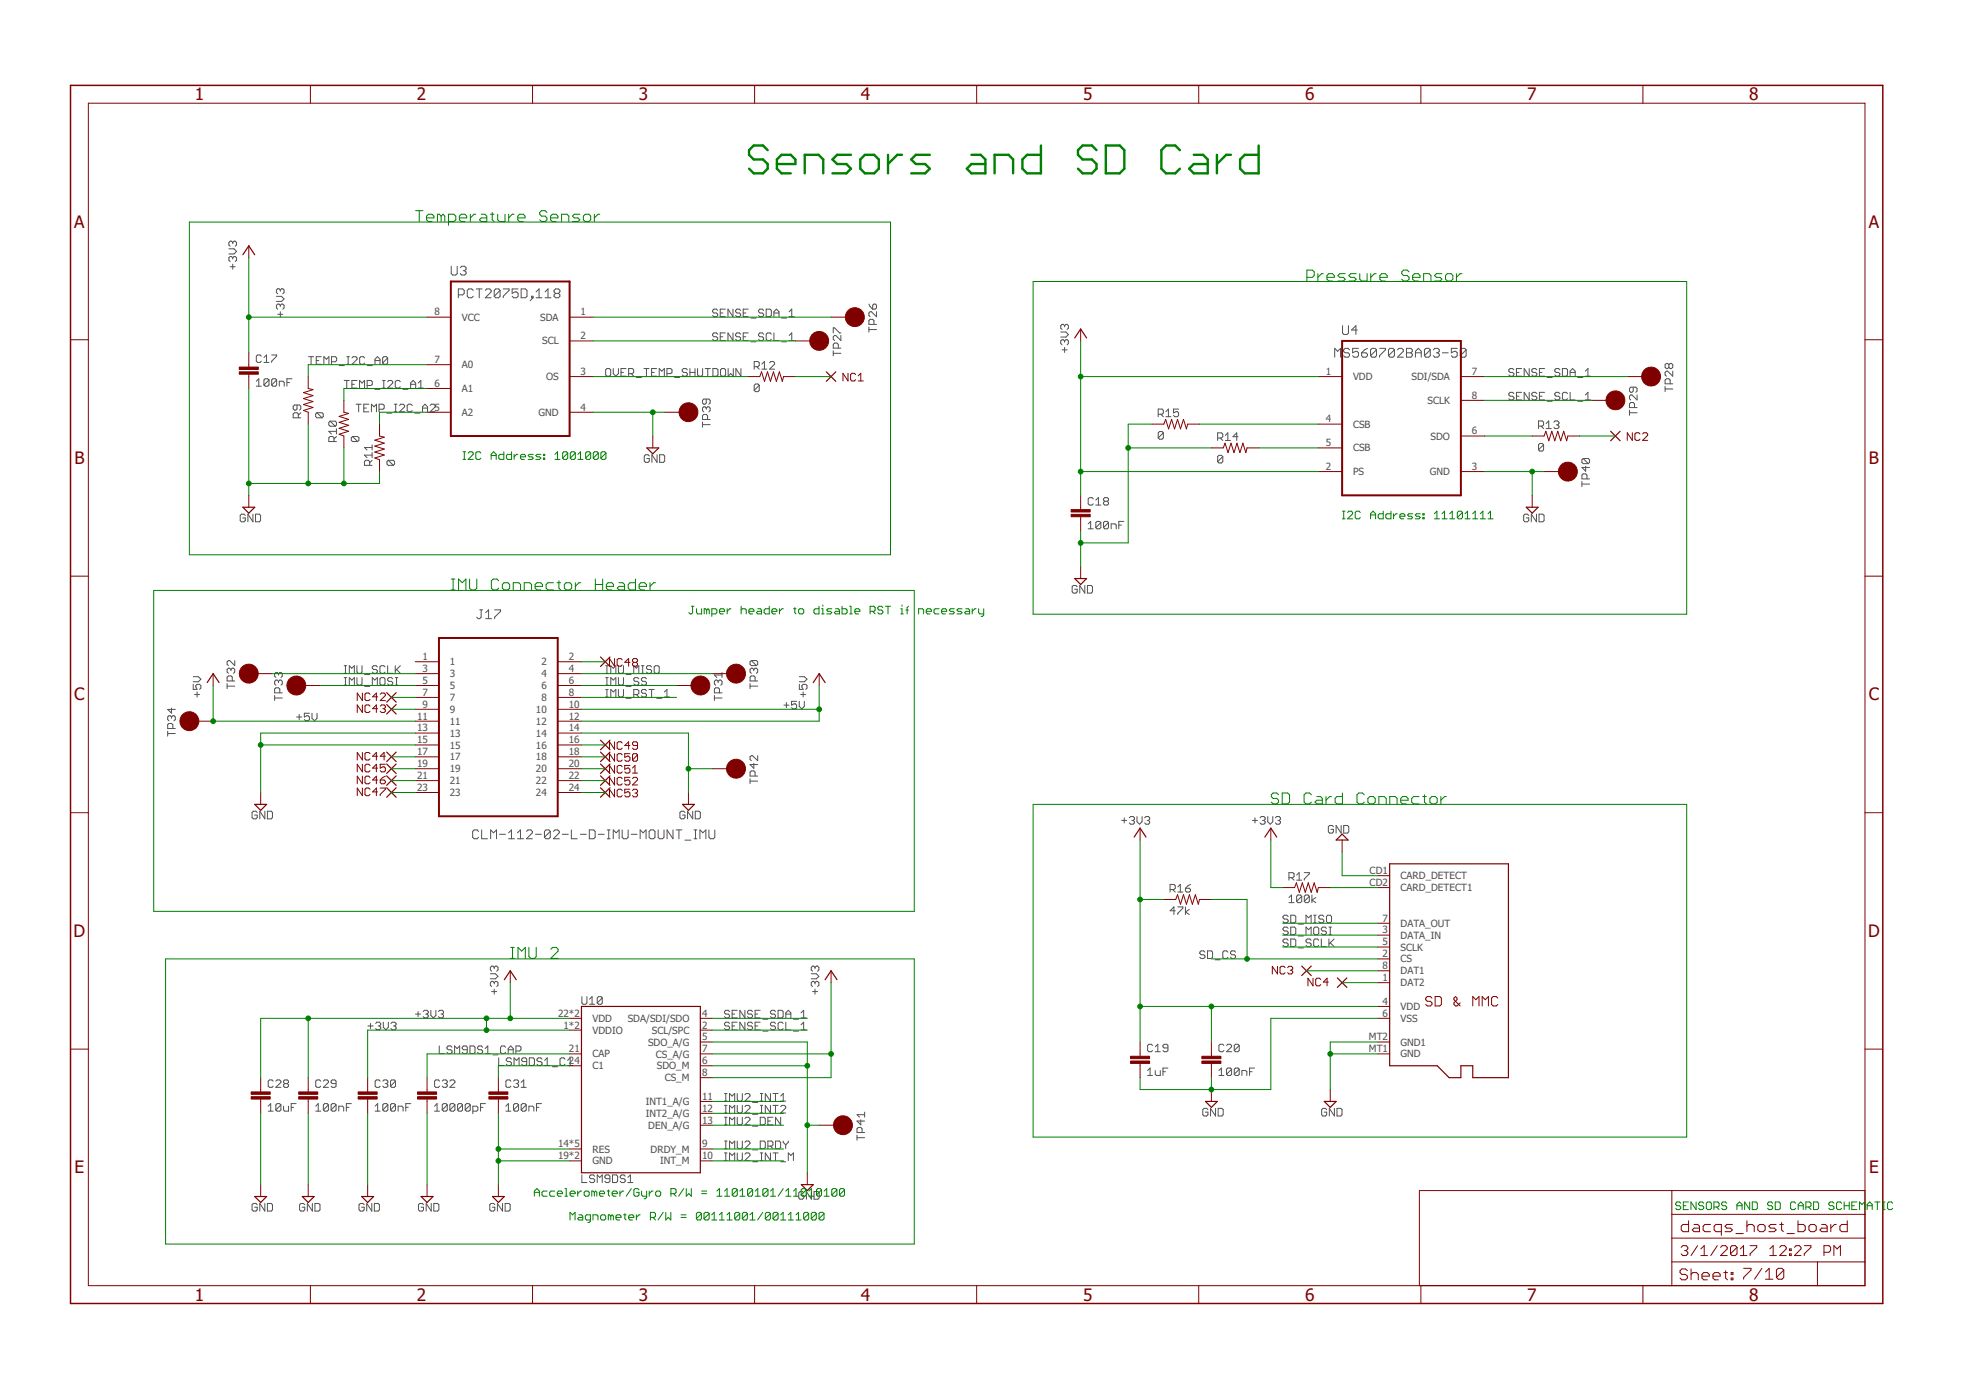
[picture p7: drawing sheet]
<svg xmlns="http://www.w3.org/2000/svg" width="420mm" height="297mm" viewBox="0 0 420 297" stroke-linecap="round" stroke-linejoin="round" font-family="sans-serif">
<defs><g id="words">
<g font-size="3.7" fill="#800000">
<text x="41.6" y="21.4">1</text>
<text x="89.1" y="21.4">2</text>
<text x="136.5" y="21.4">3</text>
<text x="184" y="21.4">4</text>
<text x="231.5" y="21.4">5</text>
<text x="278.9" y="21.4">6</text>
<text x="326.4" y="21.4">7</text>
<text x="373.8" y="21.4">8</text>
<text x="15.9" y="48.6">A</text>
<text x="399.4" y="48.6">A</text>
<text x="15.9" y="99.2">B</text>
<text x="399.4" y="99.2">B</text>
<text x="15.9" y="149.7">C</text>
<text x="399.4" y="149.7">C</text>
<text x="15.7" y="200.2">D</text>
<text x="399.2" y="200.2">D</text>
<text x="15.9" y="250.8">E</text>
<text x="399.4" y="250.8">E</text>
<text x="41.6" y="277.9">1</text>
<text x="89.1" y="277.9">2</text>
<text x="136.5" y="277.9">3</text>
<text x="184" y="277.9">4</text>
<text x="231.5" y="277.9">5</text>
<text x="278.9" y="277.9">6</text>
<text x="326.4" y="277.9">7</text>
<text x="373.8" y="277.9">8</text>
</g>
<g font-size="2.1" fill="#505050">
<text x="92.8" y="67.4">8</text>
<text x="98.7" y="68.5">VCC</text>
<text x="115.5" y="68.5">SDA</text>
<text x="124.1" y="67.4">1</text>
<text x="92.8" y="77.6">7</text>
<text x="115.9" y="73.6">SCL</text>
<text x="124.1" y="72.5">2</text>
<text x="92.8" y="82.7">6</text>
<text x="98.7" y="78.7">A0</text>
<text x="98.7" y="83.8">A1</text>
<text x="116.7" y="81.2">OS</text>
<text x="124.1" y="80.1">3</text>
<text x="283.3" y="80.1">1</text>
<text x="289.2" y="81.2">VDD</text>
<text x="301.7" y="81.2">SDI/SDA</text>
<text x="314.6" y="80.1">7</text>
<text x="92.8" y="87.7">5</text>
<text x="98.7" y="88.8">A2</text>
<text x="115.1" y="88.8">GND</text>
<text x="124.1" y="87.7">4</text>
<text x="305.1" y="86.3">SCLK</text>
<text x="314.6" y="85.2">8</text>
<text x="283.3" y="90.3">4</text>
<text x="283.3" y="95.4">5</text>
<text x="289.2" y="91.4">CSB</text>
<text x="305.7" y="93.9">SDO</text>
<text x="314.6" y="92.8">6</text>
<text x="283.3" y="100.4">2</text>
<text x="289.2" y="101.5">PS</text>
<text x="289.2" y="96.5">CSB</text>
<text x="305.6" y="101.5">GND</text>
<text x="314.6" y="100.4">3</text>
<text x="90.3" y="141.1">1</text>
<text x="90.3" y="143.6">3</text>
<text x="96.1" y="142.2">1</text>
<text x="115.7" y="142.2">2</text>
<text x="121.5" y="141.1">2</text>
<text x="121.5" y="143.6">4</text>
<text x="90.3" y="146.1">5</text>
<text x="90.3" y="148.7">7</text>
<text x="96.1" y="144.7">3</text>
<text x="96.1" y="147.3">5</text>
<text x="96.1" y="149.8">7</text>
<text x="115.7" y="144.7">4</text>
<text x="115.7" y="147.3">6</text>
<text x="115.7" y="149.8">8</text>
<text x="121.5" y="146.1">6</text>
<text x="121.5" y="148.7">8</text>
<text x="89.1" y="153.8">11</text>
<text x="90.3" y="151.2">9</text>
<text x="96.1" y="152.3">9</text>
<text x="96.1" y="154.9">11</text>
<text x="114.5" y="152.3">10</text>
<text x="114.5" y="154.9">12</text>
<text x="121.5" y="151.2">10</text>
<text x="121.5" y="153.8">12</text>
<text x="89.1" y="156.3">13</text>
<text x="89.1" y="158.8">15</text>
<text x="89.1" y="161.4">17</text>
<text x="96.1" y="157.4">13</text>
<text x="96.1" y="160">15</text>
<text x="114.5" y="157.4">14</text>
<text x="114.5" y="160">16</text>
<text x="121.5" y="156.3">14</text>
<text x="121.5" y="158.8">16</text>
<text x="121.5" y="161.4">18</text>
<text x="89.1" y="163.9">19</text>
<text x="89.1" y="166.5">21</text>
<text x="96.1" y="162.5">17</text>
<text x="96.1" y="165">19</text>
<text x="96.1" y="167.6">21</text>
<text x="114.5" y="162.5">18</text>
<text x="114.5" y="165">20</text>
<text x="114.5" y="167.6">22</text>
<text x="121.5" y="163.9">20</text>
<text x="121.5" y="166.5">22</text>
<text x="89.1" y="169">23</text>
<text x="96.1" y="170.1">23</text>
<text x="114.5" y="170.1">24</text>
<text x="121.5" y="169">24</text>
<text x="292.7" y="186.8">CD1</text>
<text x="292.7" y="189.3">CD2</text>
<text x="299.3" y="187.9">CARD_DETECT</text>
<text x="299.3" y="190.4">CARD_DETECT1</text>
<text x="295.5" y="196.9">7</text>
<text x="295.5" y="199.5">3</text>
<text x="295.5" y="202">5</text>
<text x="299.3" y="200.6">DATA_IN</text>
<text x="299.3" y="203.1">SCLK</text>
<text x="299.3" y="198">DATA_OUT</text>
<text x="295.5" y="204.6">2</text>
<text x="295.5" y="207.1">8</text>
<text x="295.5" y="209.6">1</text>
<text x="299.3" y="205.7">CS</text>
<text x="299.3" y="208.2">DAT1</text>
<text x="295.5" y="214.7">4</text>
<text x="299.3" y="215.8">VDD</text>
<text x="299.3" y="210.7">DAT2</text>
<text x="119.3" y="217.2">22*2</text>
<text x="120.4" y="219.8">1*2</text>
<text x="126.6" y="218.4">VDD</text>
<text x="126.6" y="220.9">VDDIO</text>
<text x="134.2" y="218.4">SDA/SDI/SDO</text>
<text x="139.3" y="220.9">SCL/SPC</text>
<text x="150" y="219.8">2</text>
<text x="150" y="217.2">4</text>
<text x="295.5" y="217.2">6</text>
<text x="299.3" y="218.4">VSS</text>
<text x="121.6" y="227.4">24</text>
<text x="121.6" y="224.9">21</text>
<text x="126.6" y="226">CAP</text>
<text x="138.5" y="223.4">SDO_A/G</text>
<text x="140.2" y="226">CS_A/G</text>
<text x="150" y="224.9">7</text>
<text x="150" y="227.4">6</text>
<text x="150" y="222.3">5</text>
<text x="292.6" y="224.9">MT1</text>
<text x="292.6" y="222.3">MT2</text>
<text x="299.3" y="226">GND</text>
<text x="299.3" y="223.4">GND1</text>
<text x="126.6" y="228.5">C1</text>
<text x="140.4" y="228.5">SDO_M</text>
<text x="142" y="231.1">CS_M</text>
<text x="150" y="229.9">8</text>
<text x="138" y="236.1">INT1_A/G</text>
<text x="138" y="238.7">INT2_A/G</text>
<text x="150" y="235">11</text>
<text x="150" y="237.6">12</text>
<text x="119.3" y="245.2">14*5</text>
<text x="138.6" y="241.2">DEN_A/G</text>
<text x="150" y="240.1">13</text>
<text x="150" y="245.2">9</text>
<text x="119.3" y="247.7">19*2</text>
<text x="126.6" y="248.8">GND</text>
<text x="126.6" y="246.3">RES</text>
<text x="139" y="246.3">DRDY_M</text>
<text x="141.1" y="248.8">INT_M</text>
<text x="150" y="247.7">10</text>
</g>
</g></defs>
<g fill="none" stroke="#505050" stroke-width=".21">
<path d="M48.9 53.2h1.1l.5 .5-.5 .6h-1.1M49.2 57h1.1M49.7 51.8v.3M49.7 55.1v.3M49.7 56.5v1M49.7 55.1l-.2-.3h-.3l-.3 .3v.5l.3 .3M49.7 51.8l-.2-.3h-.3l-.3 .3v.5l.3 .3M49.7 55.1l.3-.3h.3l.2 .3v.5l-.2 .3M49.7 51.8l.3-.3h.3l.2 .3v.5l-.2 .3M96.4 56.9v1.6l.4 .3h.6l.3-.3v-1.6M98.4 57.2l.3-.3h.6l.3 .3v.3l-.3 .3M99 57.8h.3"/>
<path d="M99.3 57.8l.3 .3v.4l-.3 .3h-.6l-.3-.3M55.8 76.1l-.2-.2h-.5l-.3 .2v1.1l.3 .2h.5l.2-.2M56.4 77.4h1.1M56.4 76.4l.6-.5v1.5M58.1 75.9h1v.2l-1 1.1v.2M59.1 63.3h1.1l.5 .6-.5 .5h-1.1M59.4 67.2h1M59.9 65.2l-.3-.2h-.2l-.3 .2v.6l.3 .3M59.9 62l.3-.3h.2l.3 .3v.5l-.3 .3M59.9 65.2l.3-.2h.2l.3 .2v.6l-.3 .3M59.9 62v.3M59.9 65.2v.3"/>
<path d="M59.9 66.6v1.1M59.9 62l-.3-.3h-.2l-.3 .3v.5l.3 .3M65.9 76.2h1.1M66.5 76.2v1.7M67.6 77h.5M68.7 76.2h-1.1v1.7h1.1M69.2 77.9v-1.7l.6 .6 .5-.6v1.7M70.8 77.3h.9l.2-.3v-.5l-.2-.3h-.9v1.7M72.5 78.1h1.1M74.1 76.2h.6M74.1 77.9h.6M74.4 76.2v1.7"/>
<path d="M75.2 76.5l.3-.3h.5l.3 .3v.3l-1.1 1.1h1.1M77.9 76.5l-.2-.3h-.6l-.2 .3v1.1l.2 .3h.6l.2-.3M78.5 78.1h1.1M80.1 77h1.1M80.1 77.9v-1.1l.6-.6 .5 .6v1.1M82.8 76.5v1.1l-.2 .3h-.6l-.2-.3M82.8 76.5l-.2-.3h-.6l-.2 .3v1.1M82.8 76.5l-1 1.1M98 63h.9l.3-.3v-.6l-.3-.4h-.9v1.9M101.1 62.1l-.3-.4h-.6l-.3 .4v1.2l.3 .3h.6l.3-.3M101.8 61.7h1.2M102.4 61.7v1.9"/>
<path d="M103.7 62.1l.3-.4h.6l.4 .4v.3l-1.3 1.2h1.3M106.9 62.1l-.3-.4h-.7l-.3 .4v1.2M106.9 62.1v1.2l-.3 .3h-.7l-.3-.3M106.9 62.1l-1.3 1.2M107.5 61.7h1.3v.4l-1.3 1.2v.3M110.7 61.7h-1.2v1l.6-.3h.3l.3 .3v.6l-.3 .3h-.6l-.3-.3M111.4 61.7h.9l.3 .4v1.2l-.3 .3h-.9zM113.6 63.3h.3v.3h-.3zM113.9 63.6l-.6 .7M114.6 63.6h1.2M114.6 62.4l.6-.7v1.9M116.5 63.6h1.3"/>
<path d="M116.5 62.4l.6-.7v1.9M118.7 62.7l-.3-.3v-.3l.3-.4h.7l.3 .4v.3l-.3 .3M118.7 62.7l-.3 .3v.3l.3 .3h.7l.3-.3v-.3l-.3-.3M118.7 62.7h.7M129.4 79l.3-.2h.5l.3 .2v1.1l-.3 .3h-.5l-.3-.3zM131.1 78.8v1l.5 .6 .6-.6v-1M132.7 79.6h.5M133.8 78.8h-1.1v1.6h1.1M134.3 79.8h.8l.3-.2v-.6l-.3-.2h-.8v1.6M134.9 79.8l.5 .6M137.6 78.8h1.1M138.2 78.8v1.6"/>
<path d="M139.3 79.6h.5M140.3 78.8h-1v1.6h1M142.5 79.8h.8l.3-.2v-.6l-.3-.2h-.8v1.6M146.9 79l-.3-.2h-.5l-.3 .2v.3l.3 .3h.5l.3 .2v.3l-.3 .3h-.5l-.3-.3M147.4 79.6h1.1M147.4 78.8v1.6M148.5 78.8v1.6M149.1 78.8v1.3l.3 .3h.5l.3-.3v-1.3M150.7 78.8h1.1M151.3 78.8v1.6M152.4 78.8h.8l.2 .2v1.1l-.2 .3h-.8zM153.4 66.3l-.3-.2h-.5l-.3 .2v.3l.3 .3h.5l.3 .3v.2l-.3 .3h-.5l-.3-.3"/>
<path d="M153.4 71.4l-.3-.3h-.5l-.3 .3v.3l.3 .3h.5l.3 .2v.3l-.3 .3h-.5l-.3-.3M153.9 72h.6M153.9 66.9h.6M154.3 78.8h.5l.3 .2v1.1l-.3 .3h-.5l-.3-.3v-1.1zM155 66.1h-1.1v1.6h1.1M155 71.1h-1.1v1.7h1.1M155.6 78.8v1.6l.6-.6 .5 .6v-1.6M156.7 66.1v1.6l-1.1-1.6v1.6M156.7 71.1v1.7l-1.1-1.7v1.7M158.3 71.4l-.3-.3h-.5l-.3 .3v.3l.3 .3h.5l.3 .2v.3l-.3 .3h-.5l-.3-.3M158.3 66.3l-.3-.2h-.5l-.3 .2v.3l.3 .3h.5l.3 .3v.2l-.3 .3h-.5l-.3-.3M158.3 78.8v1.6l-1-1.6v1.6"/>
<path d="M158.8 72h.6M158.8 66.9h.6M159.9 66.1h-1.1v1.6h1.1M159.9 71.1h-1.1v1.7h1.1M160.5 73h1.1M160.5 68h1.1M161.2 78.4h.8l.3-.3v-.6l-.3-.2h-.8v1.6M161.7 78.4l.6 .5M162.8 77.8l.6-.5v1.6M162.8 78.9h1.1M163.2 66.3l-.3-.2h-.5l-.3 .2v.3l.3 .3h.5l.3 .3v.2l-.3 .3h-.5l-.3-.3M163.2 71.4l-.3-.3h-.5l-.3 .3v.3l.3 .3h.5l.3 .2v.3l-.3 .3h-.5l-.3-.3"/>
<path d="M163.7 66.1h.9l.2 .2v1.1l-.2 .3h-.9zM164.5 77.5l.2-.2h.6l.2 .2v.3l-1 1.1h1M164.8 71.4l-.2-.3h-.6l-.3 .3v1.1l.3 .3h.6l.2-.3M165.4 71.1v1.7h1.1M165.4 67.7v-1.1l.5-.5 .6 .5v1.1M165.4 66.9h1.1M167 73h1.1M167 68h1.1M168.7 71.7l.5-.6v1.7M168.7 72.8h1.1M168.7 66.6l.5-.5v1.6M168.7 67.7h1.1"/>
<path d="M178.1 75.5h1.6M178.1 71.1v-1h.3l1 1h.3M178.1 75v1.1M179.2 74.4v-.8l-.3-.3h-.5l-.3 .3v.8h1.6M179.7 71.7v1.1l-1.1-1.1h-.2l-.3 .3v.5l.3 .3M185.7 70.4h1.6M185.7 69.9v1.1M185.7 65l.2 .5 .6 .6M186.5 65.2l.3-.2h.2l.3 .2v.6l-.3 .3h-.5zM186.8 69.3v-.8l-.3-.3h-.6l-.2 .3v.8h1.6M187.3 66.6v1.1l-1.1-1.1h-.3l-.2 .3v.5l.2 .3M226.7 71h1.1l.5 .5-.5 .5h-1.1"/>
<path d="M227 74.8h1.1M227.5 69.6v.2M227.5 72.9v.2M227.5 74.2v1.1M227.5 72.9l-.3-.3h-.2l-.3 .3v.5l.3 .3M227.5 69.6l-.3-.3h-.2l-.3 .3v.5l.3 .3M227.5 72.9l.3-.3h.3l.2 .3v.5l-.2 .3M227.5 69.6l.3-.3h.3l.2 .3v.5l-.2 .3M285.2 76.3v-1.9l.7 .7 .6-.7v1.9M286.9 69.6v1.6l.3 .3h.7l.3-.3v-1.6M288.4 74.8l-.3-.4h-.6l-.4 .4v.3l.4 .3h.6l.3 .3v.3l-.3 .3h-.6l-.4-.3M290.1 70.5h-1.3l1-.9v1.9"/>
<path d="M290.3 74.4h-1.2v1l.6-.3h.3l.3 .3v.6l-.3 .3h-.6l-.3-.3M291 75.4h.9l.3 .3v.3l-.3 .3h-.6l-.3-.3zM292.2 74.4l-.6 .4-.6 .6M294.2 74.8l-.3-.4h-.7l-.3 .4v1.2M294.2 74.8v1.2l-.3 .3h-.7l-.3-.3M294.2 74.8l-1.3 1.2M294.8 74.4h1.3v.4l-1.3 1.2v.3M298 74.8l-.3-.4h-.6l-.4 .4v1.2M298 74.8v1.2l-.3 .3h-.6l-.4-.3M298 74.8l-1.3 1.2M298.7 74.8l.3-.4h.6l.3 .4v.3l-1.2 1.2h1.2M300.6 74.4h.9l.3 .4v.3l-.3 .3 .3 .3v.3l-.3 .3h-.9z"/>
<path d="M300.6 75.4h.9M302.5 75.4h1.2M302.5 76.3v-1.2l.6-.7 .6 .7v1.2M305.7 74.8l-.3-.4h-.7l-.3 .4v1.2M305.7 74.8v1.2l-.3 .3h-.7l-.3-.3M305.7 74.8l-1.3 1.2M306.3 74.8l.3-.4h.7l.3 .4v.3l-.3 .3M307 75.4h.3M307.3 75.4l.3 .3v.3l-.3 .3h-.7l-.3-.3M308.3 75.4h1.2M311.4 74.4h-1.2v1l.6-.3h.3l.3 .3v.6l-.3 .3h-.6l-.3-.3M313.3 74.8l-.3-.4h-.6l-.3 .4v1.2"/>
<path d="M313.3 74.8v1.2l-.3 .3h-.6l-.3-.3M313.3 74.8l-1.2 1.2M323.5 79l-.2-.2h-.6l-.2 .2v.3l.2 .3h.6l.2 .2v.3l-.2 .3h-.6l-.2-.3M324.1 79.6h.5M325.2 78.8h-1.1v1.6h1.1M326.8 78.8v1.6l-1.1-1.6v1.6M328.4 79l-.2-.2h-.6l-.2 .2v.3l.2 .3h.6l.2 .2v.3l-.2 .3h-.6l-.2-.3M329 79.6h.5M330.1 78.8h-1.1v1.6h1.1M333.4 79l-.3-.2h-.6l-.2 .2v.3l.2 .3h.6l.3 .2v.3l-.3 .3h-.6l-.2-.3M333.9 78.8h.8l.3 .2v1.1l-.3 .3h-.8zM335.6 79.6h1"/>
<path d="M338.8 79.3l.6-.5v1.6M356.7 77.9l-.3-.2h-.3l-.2 .2v.6l.2 .3h.3l.3-.3M356.7 77.9l.2-.2h.3l.3 .2v.6l-.3 .3h-.3l-.2-.3M356.7 77.9v.6M357.5 79.3v1.1l-1.1-1.1h-.3l-.2 .3v.5l.2 .3M54.8 81.5l.5-.6v1.6M54.8 82.5h1M57.5 81.2v1.1l-.3 .2h-.5l-.3-.2M57.5 81.2l-.3-.3h-.5l-.3 .3v1.1M57.5 81.2l-1.1 1.1M59.1 81.2v1.1l-.2 .2h-.6l-.2-.2M59.1 81.2l-.2-.3h-.6l-.2 .3v1.1"/>
<path d="M59.1 81.2l-1 1.1M59.7 82.5v-1h.8l.2 .2v.8M61.3 81.7h.6M62.4 80.9h-1.1v1.6M63.5 86.6v.8l-.3 .3h-.3l-.2-.3v-.6l.2-.2h1.1l.3 .2v.6l-.3 .3M63.8 89.3v-.8l-.3-.3h-.6l-.2 .3v.8h1.6M64.3 88.2l-.5 .5M67.7 88.2l-.2 .3v.5l.2 .3h1.1M67.7 88.2h1.1l.3 .3v.5l-.3 .3M67.7 88.2l1.1 1.1M70.5 90l-.2 .3v.5l.2 .3h1.1M70.5 90h1.1l.3 .3v.5l-.3 .3"/>
<path d="M70.5 90l1.1 1.1M71.4 94.4v-.8l-.3-.3h-.6l-.2 .3v.8h1.6M71.9 93.3l-.5 .5M71.9 92.2h-1.6l.5 .5M71.9 91.6v1.1M73.6 81.3h1.1M74.1 81.3v1.6M75.2 82.1h.5M75.4 93.3l-.3 .3v.5l.3 .3h1M75.4 93.3h1l.3 .3v.5l-.3 .3M75.4 93.3l1 1.1M76.1 86.4h1.1"/>
<path d="M76.3 81.3h-1.1v1.6h1.1M76.6 86.4v1.6M76.8 82.9v-1.6l.6 .6 .5-.6v1.6M77.7 87.2h.6M78.5 82.4h.8l.3-.3v-.5l-.3-.3h-.8v1.6M78.8 86.4h-1.1v1.6h1.1M79 99.4v-.8l-.3-.2h-.5l-.3 .2v.8h1.6M79.4 88v-1.6l.5 .5 .6-.5v1.6M79.5 97.3h-1.6l.5 .5M79.5 98.4l-.5 .5M79.5 95.1v1.1M79.5 96.7v1.1"/>
<path d="M79.5 95.6h-1.6l.5 .6M80.1 83.2h1.1M81 87.5h.8l.3-.3v-.5l-.3-.3h-.8v1.6M81.7 81.3h.6M81.7 82.9h.6M82 81.3v1.6M82.7 88.3h1M82.8 81.6l.3-.3h.6l.2 .3v.3l-1.1 1h1.1M83 98.4l-.3 .2v.6l.3 .2h1.1M83 98.4h1.1l.2 .2v.6l-.2 .2M83 98.4l1.1 1M84.3 86.4h.5"/>
<path d="M84.3 88h.5M84.6 86.4v1.6M85.4 86.7l.2-.3h.6l.3 .3v.2l-1.1 1.1h1.1M85.6 81.6l-.3-.3h-.5l-.3 .3v1.1l.3 .2h.5l.3-.2M86.1 83.2h1.1M87.8 82.1h1M87.8 82.9v-1l.5-.6 .5 .6v1M88.1 86.7l-.3-.3h-.5l-.3 .3v1l.3 .3h.5l.3-.3M88.6 88.3h1.1M89.4 82.9h1.1M89.4 81.9l.5-.6v1.6M90.3 88v-1.1l.5-.5 .6 .5v1.1"/>
<path d="M90.3 87.2h1.1M91.9 86.7l.3-.3h.5l.3 .3v.2l-1.1 1.1h1.1M136 80.7h1.1M138.8 97.5l-.3-.3h-.5l-.3 .3v1l.3 .3h.5l.3-.3v-.5h-.6M140.4 97.2v1.6l-1.1-1.6v1.6M140.9 80.4v-1.6l.5 .5 .6-.5v1.6M141 97.2h.8l.2 .3v1l-.2 .3h-.8zM144.2 80.7h1M150.1 90.7h1.7M150.1 90.2v1.1M150.9 87.2l-.2-.3h-.3l-.3 .3v.5l.3 .3M150.9 85.3v.8l-.2 .3h-.3l-.3-.3v-.5l.3-.3h1.1l.3 .3v.5l-.3 .3"/>
<path d="M150.9 87.2l.3-.3h.3l.3 .3v.5l-.3 .3M150.9 87.2v.3M151.2 89.6v-.8l-.3-.2h-.5l-.3 .2v.8h1.7M162.3 82.3l-.3-.2h-.5l-.3 .2v1.1M162.3 82.3v1.1l-.3 .3h-.5l-.3-.3M162.3 82.3l-1.1 1.1M247.5 88.5h.8l.3-.3v-.5l-.3-.3h-.8v1.6M248.1 88.5l.5 .5M248.6 92.5l-.3-.3h-.5l-.3 .3v1.1M248.6 92.5v1.1l-.3 .3h-.5l-.3-.3M248.6 92.5l-1.1 1.1M249.2 88l.5-.6v1.6"/>
<path d="M249.2 89h1.1M251.9 87.4h-1.1v.8l.6-.2h.2l.3 .2v.6l-.3 .2h-.5l-.3-.2M260.2 93.6h.8l.3-.3v-.5l-.3-.3h-.8v1.6M260.8 93.6l.5 .5M261.3 97.6l-.3-.3h-.5l-.3 .3v1.1M261.3 97.6v1.1l-.3 .2h-.5l-.3-.2M261.3 97.6l-1.1 1.1M261.9 93l.5-.5v1.6M261.9 94.1h1.1M264.6 93.3h-1.1l.8-.8v1.6M323.5 84.1l-.2-.3h-.6l-.2 .3v.3l.2 .3h.6l.2 .2v.3l-.2 .3h-.6l-.2-.3M324.1 84.7h.5"/>
<path d="M325.2 83.8h-1.1v1.7h1.1M326.8 83.8v1.7l-1.1-1.7v1.7M328.4 84.1l-.2-.3h-.6l-.2 .3v.3l.2 .3h.6l.2 .2v.3l-.2 .3h-.6l-.2-.3M328.8 91.1h.8l.3-.3v-.6l-.3-.2h-.8v1.6M329 84.7h.5M329.4 91.1l.5 .5M329.9 95l-.3-.2h-.5l-.3 .2v1.1M329.9 95v1.1l-.3 .3h-.5l-.3-.3M329.9 95l-1.1 1.1M330.1 83.8h-1.1v1.7h1.1M330.4 90.5l.6-.5v1.6M330.4 91.6h1.1"/>
<path d="M330.6 80.7h1.1M330.6 85.7h1.1M332.1 90.2l.2-.2h.6l.3 .2v.3l-.3 .3M332.6 90.8h.3M332.9 90.8l.3 .3v.2l-.3 .3h-.6l-.2-.3M333.4 84.1l-.3-.3h-.6l-.2 .3v.3l.2 .3h.6l.3 .2v.3l-.3 .3h-.6l-.2-.3M335 84.1l-.3-.3h-.5l-.3 .3v1.1l.3 .3h.5l.3-.3M335.6 83.8v1.7h1M335.6 80.4v-1.1l.5-.5 .5 .5v1.1M337.2 80.7h1.1M337.2 85.7h1.1M338.3 98h1.1l.3 .3v.5l-.3 .3"/>
<path d="M338.3 98l-.2 .3v.5l.2 .3h1.1M338.3 98l1.1 1.1M338.8 80.4h1.1M338.8 85.5h1.1M338.8 84.4l.6-.6v1.7M338.9 99.6v1.1l-.8-.8h1.6M348.2 88.2h1.7M348.2 87.7v1.1M349 82.7v.9l-.2 .2h-.3l-.3-.2v-.6l.3-.3h1.1l.3 .3v.6l-.3 .2M349.3 87.1v-.8l-.3-.3h-.5l-.3 .3v.8h1.7M349.9 84.4v1.1l-1.1-1.1h-.3l-.3 .3v.5l.3 .3M355.9 83.1h1.6"/>
<path d="M355.9 82.6v1.1M356.9 82v-.8l-.2-.3h-.6l-.2 .3v.8h1.6M52.4 110.2l-.2-.3h-.6l-.3 .3v1l.3 .3h.6l.2-.3v-.5h-.5M54.1 109.9v1.6l-1.1-1.6v1.6M54.6 109.9h.8l.3 .3v1l-.3 .3h-.8zM232.6 112l.5-.6v1.6M232.6 113h1M233.6 106.6l-.2-.3h-.6l-.2 .3v1.1l.2 .2h.6l.2-.2M234.2 107.9h1.1M234.2 106.9l.5-.6v1.6M235.3 111.7v1.1l-.3 .2h-.5l-.3-.2M235.3 111.7l-.3-.3h-.5l-.3 .3v1.1"/>
<path d="M235.3 111.7l-1.1 1.1M236.1 107.1l-.3-.2v-.3l.3-.3h.5l.3 .3v.3l-.3 .2M236.1 107.1l-.3 .3v.3l.3 .2h.5l.3-.2v-.3l-.3-.3M236.1 107.1h.5M236.9 111.7v1.1l-.3 .2h-.5l-.3-.2M236.9 111.7l-.3-.3h-.5l-.3 .3v1.1M236.9 111.7l-1.1 1.1M237.5 113v-1h.8l.2 .2v.8M239.1 112.2h.5M240.2 111.4h-1.1v1.6M326.7 110.2l-.3-.3h-.5l-.3 .3v1l.3 .3h.5l.3-.3v-.5h-.5M328.4 109.9v1.6l-1.1-1.6v1.6"/>
<path d="M328.9 109.9h.8l.3 .3v1l-.3 .3h-.8zM338.1 103.4h1.6M338.1 102.9v1.1M339.2 102.3v-.8l-.3-.2h-.6l-.2 .2v.8h1.6M102.5 130.3h.6M102.8 130.3v1.6l-.3 .3h-.3l-.3-.3M103.8 132.2h1.3M103.8 130.9l.6-.6v1.9M105.7 130.3h1.3v.3l-1.3 1.3v.3M230.2 125.4l-.3-.3h-.5l-.3 .3v1.1l.3 .2h.5l.3-.2v-.6h-.5M231.8 125.1v1.6l-1-1.6v1.6M232.4 125.1h.8l.3 .3v1.1l-.3 .2h-.8z"/>
<path d="M35.8 156.8h1.7M35.8 156.2v1.1M36.7 153.2l-.3-.2h-.3l-.3 .2v.6l.3 .2M36.7 153.2l.2-.2h.3l.3 .2v.6l-.3 .2M36.7 151.3v1.1l-.9-.8h1.7M36.7 153.2v.3M36.9 155.7v-.8l-.2-.3h-.6l-.3 .3v.8h1.7M41.3 146.2v1.1h.8l-.3-.5v-.3l.3-.3h.6l.2 .3v.5l-.2 .3M41.3 144.6h1.1l.5 .5-.5 .6h-1.1M41.6 148.4h1.1M42.1 147.9v1M48.5 146.6h1.7"/>
<path d="M48.5 146.1v1.1M49.4 143.1l-.3-.3h-.3l-.3 .3v.5l.3 .3M49.4 143.1l.2-.3h.3l.3 .3v.5l-.3 .3M49.4 143.1v.2M49.6 145.5v-.8l-.2-.3h-.6l-.3 .3v.8h1.7M50.2 141.2v1l-1.1-1h-.3l-.3 .2v.6l.3 .2M58.7 149.2h1.6M58.7 148.6v1.1M59.5 145.6l-.3-.3h-.2l-.3 .3v.6l.3 .2M59.5 145.6l.3-.3h.2l.3 .3v.6l-.3 .2M59.5 144l-.3-.3h-.2l-.3 .3v.5l.3 .3M59.5 144v.3"/>
<path d="M59.5 145.6v.3M59.5 144l.3-.3h.2l.3 .3v.5l-.3 .3M59.8 148.1v-.9l-.3-.2h-.5l-.3 .2v.9h1.6M63.4 153.2h1.1M63.9 152.7v1.1M66.1 152.4h-1.1v.8l.8-.2 .3 .2v.6l-.3 .2h-.5l-.3-.2M66.7 152.4v1.1l.5 .5 .6-.5v-1.1M73.6 143.9h.5M73.6 142.3h.5M73.6 146.4h.5M73.6 144.8h.5M73.8 142.3v1.6"/>
<path d="M73.8 144.8v1.6M74.7 143.9v-1.6l.5 .5 .5-.5v1.6M74.7 146.4v-1.6l.5 .5 .5-.5v1.6M76.3 142.3v1.3l.3 .3h.5l.3-.3v-1.3M76.3 144.8v1.4l.3 .2h.5l.3-.2v-1.4M77.9 144.1h1.1M77.9 146.7h1.1M79.6 146.4v-1.6l.5 .5 .5-.5v1.6M80.6 142.5l-.2-.2h-.6l-.2 .2v.3l.2 .3h.6l.2 .2v.3l-.2 .3h-.6l-.2-.3M81.2 145.1l.3-.3h.5l.3 .3v1.1l-.3 .2h-.5l-.3-.2zM82.3 142.5l-.3-.2h-.5l-.3 .2v1.1l.3 .3h.5l.3-.3M82.8 142.3v1.6h1.1"/>
<path d="M83.9 145.1l-.2-.3h-.6l-.3 .3v.2l.3 .3h.6l.2 .3v.3l-.2 .2h-.6l-.3-.2M84.5 142.3v1.6M84.5 146.4h.5M84.5 144.8h.5M84.8 143.1l.8 .8M84.8 144.8v1.6M85.6 142.3l-1.1 1M129.4 143.9h.6M129.4 142.3h.6M129.4 146.4h.6M129.4 144.8h.6M129.4 148.9h.6"/>
<path d="M129.4 147.3h.6M129.7 142.3v1.6M129.7 144.8v1.6M129.7 147.3v1.6M130.5 143.9v-1.6l.6 .5 .5-.5v1.6M130.5 146.4v-1.6l.6 .5 .5-.5v1.6M130.5 148.9v-1.6l.6 .6 .5-.6v1.6M132.2 142.3v1.3l.2 .3h.6l.2-.3v-1.3M132.2 144.8v1.4l.2 .2h.6l.2-.2v-1.4M132.2 147.3v1.4l.2 .2h.6l.2-.2v-1.4M133.8 144.1h1.1M133.8 146.7h1.1"/>
<path d="M133.8 149.2h1.1M135.4 148.4h.8l.3-.3v-.5l-.3-.3h-.8v1.6M135.4 143.9v-1.6l.6 .5 .5-.5v1.6M136 148.4l.5 .5M136.5 145.1l-.3-.3h-.5l-.3 .3v.2l.3 .3h.5l.3 .3v.3l-.3 .2h-.5l-.3-.2M137.1 143.9h.5M137.1 142.3h.5M137.4 142.3v1.6M138.2 145.1l-.3-.3h-.5l-.3 .3v.2l.3 .3h.5l.3 .3v.3l-.3 .2h-.5l-.3-.2M138.2 147.6l-.3-.3h-.5l-.3 .3v.3l.3 .2h.5l.3 .3v.3l-.3 .2h-.5l-.3-.2M138.7 147.3h1.1M139.3 142.5l-.3-.2h-.6l-.2 .2v.3l.2 .3h.6l.3 .2v.3l-.3 .3h-.6l-.2-.3"/>
<path d="M139.3 147.3v1.6M139.8 142.5l.3-.2h.5l.3 .2v1.1l-.3 .3h-.5l-.3-.3zM140.4 149.2h1M142 147.9l.5-.6v1.6M142 148.9h1.1M152.7 149.2h1.6M152.7 148.6v1.1M153.5 145.6l-.3-.3h-.2l-.3 .3v.6l.3 .2M153.5 145.6l.3-.3h.2l.3 .3v.6l-.3 .2M153.5 145.6v.3M153.8 148.1v-.9l-.3-.2h-.5l-.3 .2v.9h1.6M154.3 143.7v1.1"/>
<path d="M154.3 144.3h-1.6l.5 .5M160.3 146.6h1.6M160.3 146.1v1.1M160.6 141.2l-.3 .2v.6l.3 .2h1M160.6 141.2h1l.3 .2v.6l-.3 .2M160.6 141.2l1 1M161.1 143.1l-.3-.3h-.2l-.3 .3v.5l.3 .3M161.1 143.1l.3-.3h.2l.3 .3v.5l-.3 .3M161.1 143.1v.2M161.4 145.5v-.8l-.3-.3h-.5l-.3 .3v.8h1.6M167.5 150.7h1.1M168.1 150.1v1.1"/>
<path d="M170.2 149.9h-1v.8l.8-.3 .2 .3v.5l-.2 .3h-.6l-.2-.3M170.8 149.9v1.1l.5 .5 .6-.5v-1.1M170.8 146.2v1.1h.8l-.2-.8 .2-.3h.6l.3 .3v.5l-.3 .3M170.8 144.6h1.1l.6 .5-.6 .6h-1.1M171.1 148.4h1.1M171.6 147.9v1M55 173.6l-.3-.2h-.6l-.2 .2v1.1l.2 .3h.6l.3-.3v-.5h-.6M56.6 173.4v1.6l-1.1-1.6v1.6M57.1 173.4h.9l.2 .2v1.1l-.2 .3h-.9zM102.3 177.7l-.3-.3h-.7l-.3 .3v1.2l.3 .3h.7l.3-.3M102.9 177.4v1.8h1.3M104.9 179.2v-1.8l.6 .6 .6-.6v1.8"/>
<path d="M106.8 178.3h1.2M108.7 179.2h1.2M108.7 178l.6-.6v1.8M110.6 179.2h1.3M110.6 178l.6-.6v1.8M112.5 177.7l.3-.3h.7l.3 .3v.3l-1.3 1.2h1.3M114.4 178.3h1.3M117.6 177.7l-.3-.3h-.6l-.3 .3v1.2M117.6 177.7v1.2l-.3 .3h-.6l-.3-.3M117.6 177.7l-1.2 1.2M118.3 177.7l.3-.3h.6l.3 .3v.3l-1.2 1.2h1.2M120.2 178.3h1.3"/>
<path d="M122.1 177.4v1.8h1.3M124 178.3h1.3M125.9 177.4h1l.3 .3v1.2l-.3 .3h-1zM127.9 178.3h1.2M129.8 177.4h.6M129.8 179.2h.6M130.1 177.4v1.8M131.1 179.2v-1.8l.6 .6 .6-.6v1.8M133 177.4v1.5l.3 .3h.6l.3-.3v-1.5M134.9 178.3h1.2M136.8 179.2v-1.8l.6 .6 .7-.6v1.8M139 177.4h.7l.3 .3v1.2l-.3 .3h-.7l-.3-.3v-1.2z"/>
<path d="M140.7 177.4v1.5l.2 .3h.7l.3-.3v-1.5M143.8 177.4v1.8l-1.2-1.8v1.8M144.5 177.4h1.2M145.1 177.4v1.8M146.4 173.6l-.3-.2h-.5l-.3 .2v1.1l.3 .3h.5l.3-.3v-.5h-.5M146.4 179.5h1.3M148 173.4v1.6l-1.1-1.6v1.6M148.3 177.4h.6M148.3 179.2h.6M148.6 173.4h.8l.3 .2v1.1l-.3 .3h-.8zM148.6 177.4v1.8M149.6 179.2v-1.8l.6 .6 .7-.6v1.8"/>
<path d="M151.5 177.4v1.5l.3 .3h.6l.4-.3v-1.5M160.3 166.4v1.1M160.3 166.9h1.6M161.1 163.1v1.1l-.8-.8h1.6M161.4 165.8v-.8l-.3-.3h-.5l-.3 .3v.8h1.6M161.9 161.5v1.1l-1.1-1.1h-.2l-.3 .3v.5l.3 .3M239.7 175.3h1.1M240.3 174.8v1.1M241.3 174.8l.3-.3h.6l.2 .3v.2l-.2 .3M241.9 175.3h.3M242.2 175.3l.2 .3v.3l-.2 .2h-.6l-.3-.2M243 174.5v1.1l.5 .5 .6-.5v-1.1"/>
<path d="M244.6 174.8l.3-.3h.5l.3 .3v.2l-.3 .3M245.2 175.3h.2M245.4 175.3l.3 .3v.3l-.3 .2h-.5l-.3-.2M267.7 175.3h1M268.2 174.8v1.1M269.3 174.8l.3-.3h.5l.3 .3v.2l-.3 .3M269.8 175.3h.3M270.1 175.3l.3 .3v.3l-.3 .2h-.5l-.3-.2M270.9 174.5v1.1l.6 .5 .5-.5v-1.1M272.6 174.8l.2-.3h.6l.2 .3v.2l-.2 .3M273.1 175.3h.3M273.4 175.3l.2 .3v.3l-.2 .2h-.6l-.2-.2"/>
<path d="M285 176.7l-.3-.3h-.5l-.3 .3v1.1l.3 .2h.5l.3-.2v-.6h-.6M286.6 176.4v1.6l-1.1-1.6v1.6M287.2 176.4h.8l.2 .3v1.1l-.2 .2h-.8zM250.1 190.1h.8l.3-.3v-.5l-.3-.3h-.8v1.6M250.6 190.1l.6 .5M251.2 194.6h-1.1l.8-.8v1.6M251.7 193.8h1.1v.3l-1.1 1.1v.2M251.7 189.5l.5-.5v1.6M251.7 190.6h1.1M253.3 189.8h.9l.2 .3v.3l-.2 .2h-.6l-.3-.2zM253.3 193.8v1.6M254.2 194.4l-.9 .5 .9 .5"/>
<path d="M254.4 189l-1.1 .8M275.3 198.4l-.3-.3h-.5l-.3 .3v.3l.3 .2h.5l.3 .3v.3l-.3 .2h-.5l-.3-.2M275.3 195.9l-.3-.3h-.5l-.3 .3v.2l.3 .3h.5l.3 .3v.2l-.3 .3h-.5l-.3-.3M275.5 191.8l.5-.5v1.6M275.5 192.9h1.1M275.5 187.6h.8l.3-.3v-.6l-.3-.2h-.8v1.6M275.8 195.6h.8l.3 .3v1l-.3 .3h-.8zM275.8 198.1h.8l.3 .3v1.1l-.3 .2h-.8zM276 187.6l.6 .5M277.1 187l.5-.5v1.6M277.1 188.1h1.1M277.5 197.5h1.1"/>
<path d="M278.2 191.5v1.1l-.3 .3h-.5l-.3-.3M278.2 191.5l-.3-.2h-.5l-.3 .2v1.1M278.2 191.5l-1.1 1.1M278.7 186.5h1.1v.2l-1.1 1.1v.3M279.1 199.7v-1.6l.6 .6 .5-.6v1.6M279.1 197.2v-1.6l.6 .5 .5-.5v1.6M279.8 191.5v1.1l-.3 .3h-.5l-.3-.3M279.8 191.5l-.3-.2h-.5l-.3 .2v1.1M279.8 191.5l-1.1 1.1M280.4 191.3v1.6M280.8 195.6h.5M280.8 197.2h.5"/>
<path d="M281 195.6v1.6M281 198.1h.6l.2 .3v1.1l-.2 .2h-.6l-.2-.2v-1.1zM281.2 191.8l-.8 .5 .8 .6M282.9 195.9l-.2-.3h-.6l-.3 .3v.2l.3 .3h.6l.2 .3v.2l-.2 .3h-.6l-.3-.3M283.5 198.4l-.3-.3h-.5l-.3 .3v.3l.3 .2h.5l.3 .3v.3l-.3 .2h-.5l-.3-.2M283.7 195.6h.6l.3 .3v1l-.3 .3h-.6l-.2-.3v-1zM284 198.1h.6M284 199.7h.6M284.3 198.1v1.6M78.6 219.2h1.1M79.2 218.7v1.1M80.3 218.7l.2-.3h.6l.3 .3v.3l-.3 .2"/>
<path d="M80.8 219.2h.3M81.1 219.2l.3 .3v.3l-.3 .3h-.6l-.2-.3M81.9 218.4v1.1l.6 .6 .5-.6v-1.1M83.5 218.7l.3-.3h.6l.2 .3v.3l-.2 .2M84.1 219.2h.3M84.4 219.2l.2 .3v.3l-.2 .3h-.6l-.3-.3M88.8 216.7h1.1M89.3 216.2v1.1M90.4 216.2l.3-.3h.5l.3 .3v.3l-.3 .2M91 216.7h.2M91.2 216.7l.3 .3v.3l-.3 .2h-.5l-.3-.2M92.1 215.9v1.1l.5 .5 .6-.5v-1.1"/>
<path d="M93.7 216.2l.3-.3h.5l.3 .3v.3l-.3 .2M94.3 216.7h.2M94.5 216.7l.3 .3v.3l-.3 .2h-.5l-.3-.2M104.8 208.1h1.1l.5 .5-.5 .6h-1.1M105.1 211.9h1.1M105.6 206.7v.3M105.6 210v.3M105.6 211.4v1M105.6 210l-.3-.3h-.2l-.3 .3v.5l.3 .3M105.6 206.7l-.3-.2h-.2l-.3 .2v.6l.3 .2M105.6 210l.3-.3h.3l.2 .3v.5l-.2 .3M105.6 206.7l.3-.2h.3l.2 .2v.6l-.2 .2"/>
<path d="M124.4 213v1.3l.2 .3h.6l.2-.3v-1.3M126 214.6h1.1M126 213.5l.5-.5v1.6M128.7 213.3l-.3-.3h-.5l-.3 .3v1M128.7 213.3v1l-.3 .3h-.5l-.3-.3M128.7 213.3l-1.1 1M155.9 216.2l-.3-.3h-.5l-.3 .3v.3l.3 .2h.5l.3 .3v.3l-.3 .2h-.5l-.3-.2M155.9 218.7l-.3-.3h-.5l-.3 .3v.3l.3 .2h.5l.3 .3v.3l-.3 .3h-.5l-.3-.3M156.5 216.7h.5M156.5 219.2h.5M157.5 215.9h-1v1.6h1M157.5 218.4h-1v1.7h1"/>
<path d="M159.2 215.9v1.6l-1.1-1.6v1.6M159.2 218.4v1.7l-1.1-1.7v1.7M160.8 218.7l-.3-.3h-.5l-.3 .3v.3l.3 .2h.5l.3 .3v.3l-.3 .3h-.5l-.3-.3M160.8 216.2l-.3-.3h-.5l-.3 .3v.3l.3 .2h.5l.3 .3v.3l-.3 .2h-.5l-.3-.2M161.4 216.7h.5M161.4 219.2h.5M162.5 215.9h-1.1v1.6h1.1M162.5 218.4h-1.1v1.7h1.1M163 217.8h1.1M165.7 218.7l-.2-.3h-.6l-.2 .3v.3l.2 .2h.6l.2 .3v.3l-.2 .3h-.6l-.2-.3M165.7 216.2l-.2-.3h-.6l-.2 .3v.3l.2 .2h.6l.2 .3v.3l-.2 .2h-.6l-.2-.2M166.3 215.9h.8l.3 .3v1.1l-.3 .2h-.8z"/>
<path d="M167.4 218.7l-.3-.3h-.5l-.3 .3v1.1l.3 .3h.5l.3-.3M167.9 216.7h1.1M167.9 218.4v1.7h1.1M167.9 217.5v-1l.6-.6 .5 .6v1M169.6 217.8h1M171.2 216.5l.5-.6v1.6M171.2 219l.5-.6v1.7M171.2 217.5h1.1M173.4 208.1h1.1l.5 .5-.5 .6h-1.1M173.7 211.9h1M174.2 210l-.3-.3h-.2l-.3 .3v.5l.3 .3M174.2 210l.3-.3h.2l.3 .3v.5l-.3 .3"/>
<path d="M174.2 206.7l-.3-.2h-.2l-.3 .2v.6l.3 .2M174.2 206.7l.3-.2h.2l.3 .2v.6l-.3 .2M174.2 206.7v.3M174.2 210v.3M174.2 211.4v1M257.5 203.5l-.3-.3h-.5l-.3 .3v.3l.3 .2h.5l.3 .3v.3l-.3 .2h-.5l-.3-.2M258.1 203.2h.8l.2 .3v1.1l-.2 .2h-.8zM259.7 205.1h1.1M262.4 203.5l-.3-.3h-.5l-.3 .3v1.1l.3 .2h.5l.3-.2M264.1 203.5l-.3-.3h-.6l-.2 .3v.3l.2 .2h.6l.3 .3v.3l-.3 .2h-.6l-.2-.2M275.3 200.9l-.3-.2h-.5l-.3 .2v.3l.3 .3h.5l.3 .2v.3l-.3 .3h-.5l-.3-.3M275.8 200.7h.8l.3 .2v1.1l-.3 .3h-.8z"/>
<path d="M277.5 200h1.1M277.5 202.6h1.1M280.2 200.9l-.3-.2h-.5l-.3 .2v.3l.3 .3h.5l.3 .2v.3l-.3 .3h-.5l-.3-.3M281.8 200.9l-.2-.2h-.6l-.2 .2v1.1l.2 .3h.6l.2-.3M282.4 200.7v1.6h1.1M284 200.7v1.6M284.3 201.5l.8 .8M285.1 200.7l-1.1 1M57.3 236.4l.5-.6v1.6M57.3 237.4h1.1M58.4 231l-.3-.2h-.5l-.3 .2v1.1l.3 .3h.5l.3-.3M58.9 231l.3-.2h.6l.2 .2v.3l-1.1 1.1h1.1"/>
<path d="M60 236.1v1.1l-.2 .2h-.6l-.3-.2M60 236.1l-.2-.3h-.6l-.3 .3v1.1M60 236.1l-1.1 1.1M60.6 236.4v.8l.3 .2h.8v-1M60.9 231.6l-.3-.3v-.3l.3-.2h.5l.3 .2v.3l-.3 .3M60.9 231.6l-.3 .2v.3l.3 .3h.5l.3-.3v-.3l-.3-.2M60.9 231.6h.5M62.2 236.6h.6M63.3 235.8h-1.1v1.6M67.5 237.4h1M67.5 236.4l.5-.6v1.6M68.5 231l-.2-.2h-.5l-.3 .2v1.1l.3 .3h.5l.2-.3"/>
<path d="M69.1 231l.3-.2h.5l.3 .2v.3l-1.1 1.1h1.1M70.2 236.1l-.3-.3h-.5l-.3 .3v1.1M70.2 236.1v1.1l-.3 .2h-.5l-.3-.2M70.2 236.1l-1.1 1.1M71.8 236.1v1.1l-.3 .2h-.5l-.2-.2M71.8 236.1l-.3-.3h-.5l-.2 .3v1.1M71.8 231.6h-.8l-.2-.3v-.3l.2-.2h.5l.3 .2v1.1l-.3 .3h-.5l-.2-.3M71.8 236.1l-1 1.1M72.4 237.4v-1h.8l.2 .2v.8M74 236.6h.6M75.1 235.8h-1.1v1.6M80.2 237.4h1"/>
<path d="M80.2 236.4l.5-.6v1.6M81.2 231l-.2-.2h-.6l-.2 .2v1.1l.2 .3h.6l.2-.3M81.8 231l.3-.2h.5l.3 .2v.3l-.3 .3M82.3 231.6h.3M82.6 231.6l.3 .2v.3l-.3 .3h-.5l-.3-.3M82.9 236.1l-.3-.3h-.5l-.3 .3v1.1M82.9 236.1v1.1l-.3 .2h-.5l-.3-.2M82.9 236.1l-1.1 1.1M84.5 236.1v1.1l-.3 .2h-.5l-.2-.2M84.5 236.1l-.3-.3h-.5l-.2 .3v1.1M84.5 231l-.3-.2h-.5l-.2 .2v1.1M84.5 231v1.1l-.3 .3h-.5l-.2-.3"/>
<path d="M84.5 236.1l-1 1.1M84.5 231l-1 1.1M85.1 237.4v-1h.8l.2 .2v.8M86.7 236.6h.5M87.8 235.8h-1.1v1.6M92.9 237.4h1M92.9 236.4l.5-.6v1.6M93.9 223.5v1.6h1.1M93.9 231l-.2-.2h-.6l-.2 .2v1.1l.2 .3h.6l.2-.3M94.5 231l.3-.2h.5l.3 .2v.3l-.3 .3M95 231.6h.3M95.3 231.6l.3 .2v.3l-.3 .3h-.5l-.3-.3"/>
<path d="M95.6 236.1l-1.1 1.1M95.6 236.1v1.1l-.3 .2h-.5l-.3-.2M95.6 236.1l-.3-.3h-.5l-.3 .3v1.1M96.1 231l.3-.2h.5l.3 .2v.3l-1.1 1.1h1.1M96.6 223.8l-.3-.3h-.5l-.3 .3v.3l.3 .2h.5l.3 .3v.3l-.3 .2h-.5l-.3-.2M97.2 225.1v-1.6l.5 .6 .5-.6v1.6M97.2 236.1v1.1l-.3 .2h-.5l-.3-.2M97.2 236.1l-.3-.3h-.5l-.3 .3v1.1M97.2 236.1l-1.1 1.1M98.8 236.1v1.1l-.2 .2h-.6l-.2-.2M98.8 236.1l-.2-.3h-.6l-.2 .3v1.1M98.8 236.1l-1 1.1"/>
<path d="M99.9 224.3h-.8l-.3-.2v-.3l.3-.3h.5l.3 .3v1.1l-.3 .2h-.5l-.3-.2M100.4 223.5h.8l.3 .3v1.1l-.3 .2h-.8zM100.5 236.1v1.1l-.3 .2h-.5l-.3-.2M100.5 236.1l-.3-.3h-.5l-.3 .3v1.1M100.5 236.1l-1.1 1.1M101 237.4h.9l.2-.2v-.6l-.2-.2h-.9v1.6M102.7 236.6h.5M103.1 223.8l-.2-.3h-.6l-.2 .3v.3l.2 .2h.6l.2 .3v.3l-.2 .2h-.6l-.2-.2M103.7 225.1h1.1M103.7 224.1l.5-.6v1.6M103.8 235.8h-1.1v1.6M105.3 225.4h1.1"/>
<path d="M106.6 226.1v1.6h1.1M108.1 223.8l-.3-.3h-.5l-.3 .3v1.1l.3 .2h.5l.3-.2M108.1 237.4h1.1M108.1 236.4l.5-.6v1.6M108.6 224.3h1.1M108.6 225.1v-1l.6-.6 .5 .6v1M109.2 231l-.3-.2h-.5l-.3 .2v1.1l.3 .3h.5l.3-.3M109.3 226.3l-.3-.2h-.5l-.3 .2v.3l.3 .3h.5l.3 .2v.3l-.3 .3h-.5l-.3-.3M109.7 231l.3-.2h.6l.2 .2v.3l-.2 .3M109.9 227.7v-1.6l.5 .5 .5-.5v1.6M110.3 224.6h.8l.2-.3v-.5l-.2-.3h-.8v1.6M110.3 231.6h.3"/>
<path d="M110.6 231.6l.2 .2v.3l-.2 .3h-.6l-.3-.3M110.8 236.1v1.1l-.2 .2h-.6l-.3-.2M110.8 236.1l-.2-.3h-.6l-.3 .3v1.1M110.8 236.1l-1.1 1.1M111.4 232.4h1.1M111.4 231.3l.5-.5v1.6M112.5 236.1l-.3-.3h-.5l-.3 .3v1.1M112.5 236.1v1.1l-.3 .2h-.5l-.3-.2M112.5 236.1l-1.1 1.1M112.6 226.9h-.8l-.3-.3v-.3l.3-.2h.5l.3 .2v1.1l-.3 .3h-.5l-.3-.3M113 237.4v-1h.8l.3 .2v.8M113.1 226.1h.8l.3 .2v1.1l-.3 .3h-.8z"/>
<path d="M114.7 236.6h.5M115.7 235.8h-1v1.6M115.8 226.3l-.2-.2h-.6l-.2 .2v.3l.2 .3h.6l.2 .2v.3l-.2 .3h-.6l-.2-.3M116.4 227.7h1.1M116.4 226.6l.5-.5v1.6M118 228h1.1M120.8 226.3l-.3-.2h-.5l-.3 .2v1.1l.3 .3h.5l.3-.3M121.3 227.7h1.1M121.3 226.6l.6-.5v1.6M154.8 235.3h.6M154.8 233.7h.6M154.8 237.8h.6"/>
<path d="M154.8 236.2h.6M154.8 238.8h.6M155.1 233.7v1.6M155.1 236.2v1.6M155.1 238.8v1.6M155.9 235.3v-1.6l.6 .5 .5-.5v1.6M155.9 237.8v-1.6l.6 .6 .5-.6v1.6M157.6 233.7v1.3l.2 .3h.6l.2-.3v-1.3M157.6 236.2v1.4l.2 .2h.6l.2-.2v-1.4M157.6 238.8v1.3l.2 .3h.6l.2-.3v-1.3M159.2 234l.3-.3h.5l.3 .3v.2l-1.1 1.1h1.1M159.2 236.5l.3-.3h.5l.3 .3v.3l-1.1 1h1.1"/>
<path d="M159.2 239l.3-.2h.5l.3 .2v.3l-1.1 1.1h1.1M160.8 235.6h1.1M160.8 238.1h1.1M162.5 235.3h.5M162.5 233.7h.5M162.5 238.8h.8l.3 .2v1.1l-.3 .3h-.8zM162.5 237.8h.5M162.5 236.2h.5M162.8 233.7v1.6M162.8 236.2v1.6M163 220.3h1.1M164.1 239.6h.6"/>
<path d="M164.7 233.7v1.6l-1.1-1.6v1.6M164.7 236.2v1.6l-1.1-1.6v1.6M165.2 238.8h-1.1v1.6h1.1M165.2 233.7h1.1M165.2 236.2h1.1M165.7 233.7v1.6M165.7 236.2v1.6M166.8 238.8v1.6l-1.1-1.6v1.6M166.8 236.5l.3-.3h.5l.3 .3v.3l-1.1 1h1.1M166.8 234.2l.6-.5v1.6M166.8 235.3h1.1M169.6 220.3h1"/>
<path d="M171.2 220.1h1.1M184 239.3v1.1l-.8-.8h1.6M184.8 238.2h-1.6l.5 .5M184.8 237.7v1M245.3 228.8l.5-.6v1.6M245.3 229.8h1M246.3 223.4l-.2-.2h-.6l-.2 .2v1.1l.2 .2h.6l.2-.2M246.9 228.8v.8l.3 .2h.8v-1M246.9 224.7h1.1M246.9 223.7l.5-.5v1.5M248.5 229h.6M249.6 223.9h-.8l-.3-.2v-.3l.3-.2h.5l.3 .2v1.1l-.3 .2h-.5l-.3-.2"/>
<path d="M249.6 228.2h-1.1v1.6M258.1 237.1l-.2-.2h-.6l-.3 .2v1.1l.3 .3h.6l.2-.3v-.5h-.5M259.8 236.9v1.6l-1.1-1.6v1.6M260.3 236.9h.8l.3 .2v1.1l-.3 .3h-.8zM260.5 229.8h1.1M260.5 228.8l.5-.6v1.6M261.6 223.4l-.3-.2h-.5l-.3 .2v1.1l.3 .2h.5l.3-.2M262.1 223.4l.3-.2h.5l.3 .2v.3l-1.1 1h1.1M263.2 228.5v1.1l-.3 .2h-.5l-.3-.2M263.2 228.5l-.3-.3h-.5l-.3 .3v1.1M263.2 228.5l-1.1 1.1M264.8 228.5v1.1l-.2 .2h-.6l-.2-.2"/>
<path d="M264.8 228.5l-.2-.3h-.6l-.2 .3v1.1M264.8 223.4l-.2-.2h-.6l-.2 .2v1.1M264.8 223.4v1.1l-.2 .2h-.6l-.2-.2M264.8 228.5l-1 1.1M264.8 223.4l-1 1.1M265.4 229.8v-1h.8l.3 .2v.8M267 229h.6M268.1 228.2h-1.1v1.6M283.5 237.1l-.2-.2h-.6l-.3 .2v1.1l.3 .3h.6l.2-.3v-.5h-.5M285.2 236.9v1.6l-1.1-1.6v1.6M285.7 236.9h.8l.3 .2v1.1l-.3 .3h-.8zM55 257.5l-.3-.3h-.6l-.2 .3v1l.2 .3h.6l.3-.3v-.5h-.6"/>
<path d="M56.6 257.2v1.6l-1.1-1.6v1.6M57.1 257.2h.9l.2 .3v1l-.2 .3h-.9zM65.1 257.5l-.2-.3h-.6l-.3 .3v1l.3 .3h.6l.2-.3v-.5h-.5M66.8 257.2v1.6l-1.1-1.6v1.6M67.3 257.2h.8l.3 .3v1l-.3 .3h-.8zM77.8 257.5l-.2-.3h-.6l-.3 .3v1l.3 .3h.6l.2-.3v-.5h-.5M79.5 257.2v1.6l-1.1-1.6v1.6M80 257.2h.8l.3 .3v1l-.3 .3h-.8zM90.5 257.5l-.2-.3h-.6l-.3 .3v1l.3 .3h.6l.2-.3v-.5h-.5M92.2 257.2v1.6l-1.1-1.6v1.6M92.7 257.2h.8l.3 .3v1l-.3 .3h-.8zM105.7 257.5l-.2-.3h-.6l-.2 .3v1l.2 .3h.6l.2-.3v-.5h-.5"/>
<path d="M107.4 257.2v1.6l-1.1-1.6v1.6M107.9 257.2h.9l.2 .3v1l-.2 .3h-.9zM124.4 251.1v1.6h1M127.1 251.4l-.3-.3h-.5l-.3 .3v.2l.3 .3h.5l.3 .3v.2l-.3 .3h-.5l-.3-.3M127.6 252.7v-1.6l.6 .5 .5-.5v1.6M130.3 251.9h-.8l-.2-.3v-.2l.2-.3h.6l.2 .3v1l-.2 .3h-.6l-.2-.3M130.9 251.1h.8l.3 .3v1l-.3 .3h-.8zM133.6 251.4l-.3-.3h-.5l-.3 .3v.2l.3 .3h.5l.3 .3v.2l-.3 .3h-.5l-.3-.3M134.2 252.7h1.1M134.2 251.6l.5-.5v1.6M154.8 240.4h.6M154.8 245.5h.6"/>
<path d="M154.8 243.8h.6M154.8 248h.6M154.8 246.4h.6M155.1 243.8v1.7M155.1 246.4v1.6M155.9 240.4v-1.6l.6 .5 .5-.5v1.6M155.9 245.5v-1.7l.6 .6 .5-.6v1.7M155.9 248v-1.6l.6 .5 .5-.5v1.6M157.6 243.8v1.4l.2 .3h.6l.2-.3v-1.4M157.6 246.4v1.3l.2 .3h.6l.2-.3v-1.3M159.2 244.1l.3-.3h.5l.3 .3v.3l-1.1 1.1h1.1M159.2 246.7l.3-.3h.5l.3 .3v.2l-1.1 1.1h1.1"/>
<path d="M160.8 240.7h1.1M160.8 245.7h1.1M160.8 248.3h1.1M162.5 243.8h.8l.3 .3v1.1l-.3 .3h-.8zM162.5 248h.5M162.5 246.4h.5M162.8 246.4v1.6M164.1 244.9h.8l.3-.3v-.5l-.3-.3h-.8v1.7M164.7 246.4v1.6l-1.1-1.6v1.6M164.7 244.9l.5 .6M165.2 246.4h1.1M165.7 243.8h.9l.2 .3v1.1l-.2 .3h-.9z"/>
<path d="M165.7 246.4v1.6M166.8 248.3h1.1M167.4 243.8v.3l.5 .5M167.9 244.6v.9M168.5 243.8v.3l-.6 .5M168.5 248v-1.6l.5 .5 .6-.5v1.6M171.8 254.9l-.3-.3h-.5l-.3 .3v1.1l.3 .3h.5l.3-.3v-.6h-.6M173.4 254.6v1.7l-1.1-1.7v1.7M174 254.6h.8l.3 .3v1.1l-.3 .3h-.8zM183.2 243.1h1.6M183.2 242.6v1M184.2 242v-.8l-.2-.3h-.6l-.2 .3v.8h1.6"/>
</g>
<g fill="none" stroke="#800000" stroke-width=".21">
<path d="M66.3 18.2v3.9M113.8 18.2v3.9M161.3 18.2v3.9M208.7 18.2v3.9M256.2 18.2v3.9M303.7 18.2v3.9M351.1 18.2v3.9M18.9 22.1h379.7v252.6h-379.7zM53.2 52.5v2.6M15.1 72.6h3.8M53.2 75.4v3M53.2 80v3"/>
<path d="M91.3 67.8h5.1M91.3 77.9h5.1M121.7 67.8h5.1M121.7 72.9h5.1M170 72.9h5.1M177.6 67.8h5.1M181.2 79.8v1.6l-1.1-1.6v1.6M230.9 70.3v2.6M398.6 72.6h3.8M65.9 80.5v2.5l1 .3-2 .6 2 .6-2 .7 2 .6-2 .6 2 .7-2 .6 1 .4v2.5M73.5 85.6v2.5l1 .2-2 .7 2 .6-2 .7 2 .6-2 .6 2 .7-2 .6 1 .4v2.5M81.1 90.6v2.6l1 .2-2 .7 2 .6-2 .6 2 .7-2 .6 2 .6-2 .7 1 .4v2.5"/>
<path d="M91.3 83h5.1M91.3 88.1h5.1M121.7 88.1h5.1M121.7 80.5h5.1M139.5 93.2v2.5M142 88.1h5.1M159.8 80.5h2.6l.4-1 .6 2 .6-2 .7 2 .6-2 .6 2 .7-2 .6 2 .2-1h2.6M182.9 80.1l-.3-.3h-.5l-.3 .3v1l.3 .3h.5l.3-.3M183.4 81.4h1.1M183.4 80.3l.6-.5v1.6M246.2 90.6h2.5l.4-1 .6 2.1 .7-2.1 .6 2.1 .7-2.1 .6 2.1 .6-2.1 .7 2.1 .2-1.1h2.5M258.9 95.7h2.5l.4-1 .6 2 .7-2 .6 2 .7-2 .6 2 .6-2 .7 2 .2-1h2.5"/>
<path d="M281.7 80.5h5.1M281.7 90.6h5.1M281.7 95.7h5.1M312.2 80.5h5.1M312.2 93.2h5.1M312.2 85.6h5.1M327.4 93.2h2.6l.4-1 .6 2 .6-2 .7 2 .6-2 .6 2 .7-2 .6 2 .3-1h2.5M340.1 85.6h5.1M347.8 80.5h5M348.8 92.5v1.6l-1-1.6v1.6M350.5 92.8l-.3-.3h-.5l-.3 .3v1l.3 .3h.5l.3-.3M351 92.8l.3-.3h.6l.2 .3v.2l-1.1 1.1h1.1"/>
<path d="M53.2 105.9v2.5M230.9 105.9v3M230.9 110.4v3.1M281.7 100.8h5.1M312.2 100.8h5.1M327.4 105.9v2.5M330 100.8h5.1M15.1 123.1h3.8M230.9 121.1v2.5M398.6 123.1h3.8M40.5 154.1h5.1M45.6 144v2.5"/>
<path d="M53.2 144h5.1M63.3 146.5h5.1M77.4 148.1v1.6l-1.1-1.6v1.6M77.4 150.6v1.7l-1.1-1.7v1.7M79.1 148.4l-.3-.3h-.5l-.3 .3v1.1l.3 .2h.5l.3-.2M79.1 150.9l-.3-.3h-.5l-.3 .3v1.1l.3 .3h.5l.3-.3M80.7 148.9h-1.1l.8-.8v1.6M80.7 151.4h-1.1l.8-.8v1.7M81.3 148.4l.2-.3h.6l.3 .3v.2l-1.1 1.1h1.1M81.3 150.9l.2-.3h.6l.3 .3v.3l-.3 .2M81.8 151.4h.3M82.1 151.4l.3 .3v.3l-.3 .3h-.6l-.2-.3"/>
<path d="M88.7 141.4h5.1M88.7 144h5.1M88.7 146.5h5.1M88.7 149h5.1M88.7 151.6h5.1M88.7 154.1h5.1M88.7 156.7h5.1M88.7 159.2h5.1M119.2 141.4h5.1M119.2 144h5.1M119.2 146.5h5.1M119.2 149h5.1"/>
<path d="M119.2 151.6h5.1M119.2 154.1h5.1M119.2 156.7h5.1M119.2 159.2h5.1M131.3 140.7v1.7l-1-1.7v1.7M131.3 158.5v1.6l-1-1.6v1.6M133 141l-.3-.3h-.5l-.3 .3v1.1l.3 .3h.5l.3-.3M133 158.8l-.3-.3h-.5l-.3 .3v1.1l.3 .2h.5l.3-.2M134.6 141.5h-1.1l.8-.8v1.7M134.6 159.3h-1.1l.8-.8v1.6M135.4 141.5l-.2-.2v-.3l.2-.3h.6l.2 .3v.3l-.2 .2M135.4 141.5l-.2 .3v.3l.2 .3h.6l.2-.3v-.3l-.2-.3"/>
<path d="M135.4 141.5h.6M136.2 159.3h-.8l-.2-.3v-.2l.2-.3h.6l.2 .3v1.1l-.2 .2h-.6l-.2-.2M144.6 146.5h5.1M152.2 144h5.1M175.1 144v2.5M15.1 173.7h3.8M55.7 169.4v2.5M77.4 160.8v1.6l-1.1-1.6v1.6M77.4 163.3v1.7l-1.1-1.7v1.7M77.4 165.9v1.6l-1.1-1.6v1.6M77.4 168.4v1.6l-1.1-1.6v1.6M79.1 161.1l-.3-.3h-.5l-.3 .3v1.1l.3 .2h.5l.3-.2"/>
<path d="M79.1 163.6l-.3-.3h-.5l-.3 .3v1.1l.3 .3h.5l.3-.3M79.1 166.1l-.3-.2h-.5l-.3 .2v1.1l.3 .3h.5l.3-.3M79.1 168.7l-.3-.3h-.5l-.3 .3v1.1l.3 .2h.5l.3-.2M80.7 161.6h-1.1l.8-.8v1.6M80.7 164.1h-1.1l.8-.8v1.7M80.7 166.7h-1.1l.8-.8v1.6M80.7 169.2h-1.1l.8-.8v1.6M81.3 166.7h.8l.3 .3v.2l-.3 .3h-.6l-.2-.3zM81.3 168.4h1.1v.3l-1.1 1.1v.2M82.4 163.3h-1.1v.8l.5-.2h.3l.3 .2v.6l-.3 .3h-.6l-.2-.3M82.4 161.6h-1.1l.8-.8v1.6M82.4 165.9l-.6 .2-.5 .6"/>
<path d="M88.7 161.7h5.1M88.7 164.3h5.1M88.7 166.8h5.1M88.7 169.4h5.1M119.2 161.7h5.1M119.2 164.3h5.1M119.2 166.8h5.1M119.2 169.4h5.1M131.3 161.1v1.6l-1-1.6v1.6M131.3 163.6v1.6l-1-1.6v1.6M131.3 166.1v1.6l-1-1.6v1.6M131.3 168.7v1.6l-1-1.6v1.6"/>
<path d="M133 161.3l-.3-.2h-.5l-.3 .2v1.1l.3 .3h.5l.3-.3M133 163.9l-.3-.3h-.5l-.3 .3v1.1l.3 .2h.5l.3-.2M133 166.4l-.3-.3h-.5l-.3 .3v1.1l.3 .2h.5l.3-.2M133 168.9l-.3-.2h-.5l-.3 .2v1.1l.3 .3h.5l.3-.3M134.6 163.6h-1.1v.8l.6-.3h.2l.3 .3v.6l-.3 .2h-.5l-.3-.2M134.6 168.7h-1.1v.8l.6-.3h.2l.3 .3v.5l-.3 .3h-.5l-.3-.3M134.6 161.1h-1.1v.8l.6-.3h.2l.3 .3v.5l-.3 .3h-.5l-.3-.3M134.6 166.1h-1.1v.8l.6-.2h.2l.3 .2v.6l-.3 .2h-.5l-.3-.2M135.2 166.4l.2-.3h.6l.2 .3v.3l-1 1h1M135.2 168.9l.2-.2h.6l.2 .2v.3l-.2 .3M135.2 165.2h1M135.2 164.1l.5-.5v1.6"/>
<path d="M135.7 169.5h.3M136 169.5l.2 .3v.2l-.2 .3h-.6l-.2-.3M136.2 161.3v1.1l-.2 .3h-.6l-.2-.3M136.2 161.3l-.2-.2h-.6l-.2 .2v1.1M136.2 161.3l-1 1.1M147.1 169.4v2.5M152.2 164.3h5.1M243.6 177v2.5M271.6 177v2.5M286.8 179.5v2.6M398.6 173.7h3.8M248.7 192.2h2.6l.4-1 .6 2 .6-2 .7 2 .6-2 .6 2 .7-2 .6 2 .2-1h2.6"/>
<path d="M274.1 189.7h2.6l.4-1 .6 2 .6-2 .7 2 .6-2 .6 2 .7-2 .6 2 .2-1h2.6M294.4 199.8h2.6M294.4 197.3h2.6M294.4 187.1h2.6M294.4 189.7h2.6M109.1 207.5v2.5M121.7 217.6h2.6M149.7 217.6h2.5M177.6 207.5v2.5M273 206.5v1.6l-1.1-1.6v1.6M274.6 206.8l-.2-.3h-.6l-.2 .3v1.1l.2 .2h.6l.2-.2M275.2 206.8l.3-.3h.5l.3 .3v.3l-.3 .2"/>
<path d="M275.7 207.3h.3M276 207.3l.3 .3v.3l-.3 .2h-.5l-.3-.2M280.6 209v1.7l-1.1-1.7v1.7M282.3 209.3l-.3-.3h-.6l-.2 .3v1.1l.2 .3h.6l.3-.3M283.9 209.9h-1.1l.8-.9v1.7M294.4 204.9h2.6M294.4 217.6h2.6M294.4 215.1h2.6M294.4 202.4h2.6M294.4 207.5h2.6M294.4 210h2.6M306 213.3l-.3-.3h-.7l-.3 .3v.3l.3 .4h.7l.3 .3v.4l-.3 .3h-.7l-.3-.3"/>
<path d="M306.7 213h1l.3 .3v1.4l-.3 .3h-1zM312.1 214.3l-.7 .7h-.3l-.4-.3v-.4l.7-.7v-.3l-.3-.3-.4 .3v.3l1.4 1.4M314.7 215v-2l.7 .6 .7-.6v2M316.8 215v-2l.6 .6 .7-.6v2M320.1 213.3l-.3-.3h-.7l-.3 .3v1.4l.3 .3h.7l.3-.3M15.1 224.2h3.8M55.7 230.3v3M55.7 234.9v3M65.9 230.3v3M65.9 234.9v3M78.6 230.3v3M78.6 234.9v3"/>
<path d="M91.3 230.3v3M91.3 234.9v3M106.5 230.3v3M106.5 234.9v3M121.7 225.2h2.6M121.7 227.8h2.6M121.7 220.1h2.6M149.7 225.2h2.5M149.7 222.7h2.5M149.7 227.8h2.5M149.7 235.4h2.5M149.7 237.9h2.5"/>
<path d="M149.7 220.1h2.5M149.7 230.3h2.5M243.6 222.7v3M243.6 227.2v3.1M258.9 222.7v3M258.9 227.2v3.1M258.9 232.8v2.6M284.3 232.8v2.6M294.4 225.2h2.6M294.4 222.7h2.6M398.6 224.2h3.8M55.7 253.2v2.5"/>
<path d="M65.9 253.2v2.5M78.6 253.2v2.5M91.3 253.2v2.5M106.5 253.2v2.5M121.7 248.1h2.6M121.7 245.5h2.6M149.7 248.1h2.5M149.7 240.5h2.5M149.7 245.5h2.5M172.5 250.6v2.6M175.1 240.5h5M357.3 254.4v20.3"/>
<path d="M357.3 259.5h41.3M398.6 254.4h-95.3v20.3M66.3 274.7v3.9M113.8 274.7v3.9M161.3 274.7v3.9M208.7 274.7v3.9M256.2 274.7v3.9M303.7 274.7v3.9M351.1 274.7v3.9M357.3 269.7h41.3M357.3 264.6h41.3M359.3 266.6l.3-.4h.7l.4 .4v.3l-.4 .4"/>
<path d="M360 267.3h.3M360.3 267.3l.4 .3v.3l-.4 .4h-.7l-.3-.4M360.6 271.5l-.4-.3h-.8l-.3 .3v.4l.3 .4h.8l.4 .4v.4l-.4 .4h-.8l-.3-.4M360.9 260.9v2.3h-1.2l-.4-.4v-.8l.4-.3h1.2M361.4 271.2v2.3M361.4 272.3l.4-.4h.8l.3 .4v1.2M362 261.7h.8l.4 .3v1.2h-1.2l-.3-.4 .3-.4h1.2M362.8 266.2l-1.4 2.1M363.5 268.3h1.4M363.5 266.9l.7-.7v2.1M363.7 272.7h1.6v-.4l-.4-.4h-.8l-.4 .4v.8l.4 .4h.8M365.5 261.7h-1.1l-.4 .3v.8l.4 .4h1.1"/>
<path d="M366.1 272.7h1.5v-.4l-.4-.4h-.7l-.4 .4v.8l.4 .4h.7M367 266.2l-1.4 2.1M367.7 266.6l.4-.4h.7l.3 .4v.3l-1.4 1.4h1.4M367.9 263.2h-1.2l-.4-.4v-.8l.4-.3h1.2v2.3M368.4 271.9h.8M368.8 271.5v1.6l.4 .4M370 271.9h.4v.4h-.4zM370 273.1h.4v.4h-.4zM370.2 261.7h-1.2l-.3 .3 .3 .4h.8l.4 .4-.4 .4h-1.1M371 263.6h1.6M371.2 266.6l-.3-.4h-.7l-.4 .4v1.3M371.2 266.6v1.3l-.3 .4h-.7l-.4-.4"/>
<path d="M371.2 266.6l-1.4 1.3M371.9 268.3h1.4M371.9 266.9l.7-.7v2.1M372.6 271h1.6v.4l-1.6 1.6v.4M373.3 262l.4-.3h.8l.4 .3v1.2M373.3 260.9v2.3M374 266.2h1.4v.4l-1.4 1.3v.4M375.7 262l.4-.3h.8l.3 .3v.8l-.3 .4h-.8l-.4-.4zM376.5 271l-1.5 2.4M377.3 271.8l.8-.8v2.4M377.3 273.4h1.6M378.2 268.3h1.4"/>
<path d="M378.2 266.9l.7-.7v2.1M379.6 261.7h-1.2l-.4 .3 .4 .4h.8l.4 .4-.4 .4h-1.2M380.3 261.7h.8M380.3 266.6l.4-.4h.7l.3 .4v.3l-1.4 1.4h1.4M380.7 261.3v1.5l.4 .4M381.2 271.4l-.4-.4h-.8l-.4 .4v1.6M381.2 271.4v1.6l-.4 .4h-.8l-.4-.4M381.2 271.4l-1.6 1.6M381.9 263.6h1.6M382.4 266.9h.4v.4h-.4zM382.4 267.9h.4v.4h-.4zM383.5 266.6l.4-.4h.7l.3 .4v.3l-1.4 1.4h1.4"/>
<path d="M384.3 260.9v2.3h1.1l.4-.4v-.8l-.4-.3h-1.1M385.6 266.2h1.4v.4l-1.4 1.3v.4M386.6 262l.4-.3h.8l.4 .3v.8l-.4 .4h-.8l-.4-.4zM388.4 269.7v5M389.3 261.7h.8l.4 .3v1.2h-1.2l-.4-.4 .4-.4h1.2M389.8 267.6h1.1l.3-.3v-.7l-.3-.4h-1.1v2.1M391.3 261.7v1.5M391.9 268.3v-2.1l.7 .7 .7-.7v2.1M392.4 261.7h-.4l-.7 .7M394.8 260.9v2.3h-1.2l-.4-.4v-.8l.4-.3h1.2"/>
</g>
<path d="M15.1 18.2h387.3v260.4h-387.3z" fill="none" stroke="#800000" stroke-width=".32"/>
<path d="M96.4 60.2h25.3v33h-25.3zM286.8 72.9h25.4v33h-25.4zM93.8 136.3h25.4v38.1h-25.4z" fill="none" stroke="#800000" stroke-width=".42"/>
<g fill="none" stroke="#800000" stroke-width=".25">
<path d="M51.9 54.4l1.3-1.9 1.2 1.9M176.6 79.5l2 2M178.6 79.5l-2 2M229.7 72.2l1.2-1.9 1.3 1.9M138.2 95.7h2.6l-1.3 1.3zM344.2 92.2l2 2M346.2 92.2l-2 2M51.9 108.4h2.5l-1.2 1.3zM326.2 108.4h2.5l-1.3 1.3zM229.7 123.6h2.5l-1.3 1.3zM44.3 145.9l1.3-1.9 1.2 1.9M82.6 148l2.1 2.1"/>
<path d="M82.6 150.6l2.1 2M84.7 148l-2.1 2.1M84.7 150.6l-2.1 2M128.3 140.4l2.1 2M128.3 158.2l2.1 2M130.4 140.4l-2.1 2M130.4 158.2l-2.1 2M173.8 145.9l1.3-1.9 1.2 1.9M54.4 171.9h2.6l-1.3 1.3zM82.6 160.7l2.1 2.1M82.6 163.3l2.1 2M82.6 165.8l2.1 2"/>
<path d="M82.6 168.3l2.1 2.1M84.7 160.7l-2.1 2.1M84.7 163.3l-2.1 2M84.7 165.8l-2.1 2M84.7 168.3l-2.1 2.1M128.3 160.7l2.1 2.1M128.3 163.3l2.1 2M128.3 165.8l2.1 2M128.3 168.3l2.1 2.1M130.4 160.7l-2.1 2.1M130.4 163.3l-2.1 2M130.4 165.8l-2.1 2"/>
<path d="M130.4 168.3l-2.1 2.1M145.9 171.9h2.5l-1.3 1.3zM242.4 178.9l1.2-1.9 1.3 1.9M270.3 178.9l1.3-1.9 1.3 1.9M286.8 178.2l1.3 1.3h-2.5zM297 184.6h25.4v45.7h-7.7v-2.5h-2.5v2.5h-2.5l-2.6-2.5h-10.1zM107.8 209.4l1.3-1.9 1.2 1.9M124.3 215.1h25.4v35.5h-25.4zM176.3 209.4l1.3-1.9 1.3 1.9M278.2 206.4l2 2.1M280.2 206.4l-2 2.1M285.8 209l2 2"/>
<path d="M287.8 209l-2 2M257.6 235.4h2.6l-1.3 1.2zM283 235.4h2.6l-1.3 1.2zM54.4 255.7h2.6l-1.3 1.3zM64.6 255.7h2.5l-1.2 1.3zM77.3 255.7h2.5l-1.2 1.3zM90 255.7h2.5l-1.2 1.3zM105.2 255.7h2.6l-1.3 1.3zM171.3 253.2h2.5l-1.3 1.2z"/>
</g>
<g fill="#800000" stroke="#800000" stroke-width=".21">
<path d="M51.1 79.5h4.1v.5h-4.1z"/>
<path d="M51.1 78.4h4.1v.6h-4.1z"/>
<path d="M228.9 109.9h4.1v.5h-4.1z"/>
<path d="M228.9 108.9h4.1v.5h-4.1z"/>
<path d="M241.6 226.7h4.1v.5h-4.1z"/>
<path d="M241.6 225.7h4.1v.5h-4.1z"/>
<path d="M256.9 226.7h4v.5h-4z"/>
<path d="M256.9 225.7h4v.5h-4z"/>
<path d="M53.7 234.4h4v.5h-4z"/>
<path d="M53.7 233.3h4v.5h-4z"/>
<path d="M63.8 234.4h4.1v.5h-4.1z"/>
<path d="M63.8 233.3h4.1v.5h-4.1z"/>
<path d="M76.5 234.4h4.1v.5h-4.1z"/>
<path d="M76.5 233.3h4.1v.5h-4.1z"/>
<path d="M104.5 234.4h4v.5h-4z"/>
<path d="M104.5 233.3h4v.5h-4z"/>
<path d="M89.2 234.4h4.1v.5h-4.1z"/>
<path d="M89.2 233.3h4.1v.5h-4.1z"/>
</g>
<g fill="#800000" stroke="#800000" stroke-width=".21">
<circle cx="182.7" cy="67.8" r="2.03"/>
<circle cx="175.1" cy="72.8" r="2.03"/>
<circle cx="352.8" cy="80.5" r="2.03"/>
<circle cx="345.2" cy="85.5" r="2.03"/>
<circle cx="157.3" cy="144" r="2.04"/>
<circle cx="149.7" cy="146.5" r="2.04"/>
<circle cx="53.2" cy="144" r="2.03"/>
<circle cx="63.3" cy="146.5" r="2.03"/>
<circle cx="40.5" cy="154.1" r="2.03"/>
<circle cx="147.1" cy="88.1" r="2.03"/>
<circle cx="335.1" cy="100.8" r="2.03"/>
<circle cx="180.2" cy="240.5" r="2.04"/>
<circle cx="157.3" cy="164.3" r="2.04"/>
</g>
<g fill="none" stroke="#008000" stroke-width=".21">
<path d="M40.5 47.5h149.8v71.1h-149.8zM53.2 55.1v20.3M88.8 45h1.6M89.6 45v2.3M91.2 46.6h1.5v-.4l-.4-.4h-.8l-.3 .4v.8l.3 .3h.8M94.3 46.2l-.4-.4h-.4v1.5M94.3 46.2v1.1M94.3 46.2l.4-.4 .4 .4v1.1M95.8 47.3h1.2l.4-.3v-.8l-.4-.4h-1.2v2.3M98.2 46.6h1.5v-.4l-.3-.4h-.8l-.4 .4v.8l.4 .3h.8M100.5 45.8v1.5M101.7 45.8h-.4l-.8 .8"/>
<path d="M102.8 45.8h.8l.4 .4v1.1h-1.2l-.3-.3 .3-.4h1.2M104.8 45.8h.8M105.2 45.4v1.6l.4 .3M106.4 45.8v1.2l.3 .3h1.2v-1.5M108.7 45.8v1.5M109.9 45.8h-.4l-.8 .8M110.7 46.6h1.5v-.4l-.4-.4h-.8l-.3 .4v.8l.3 .3h.8M116.9 45.4l-.4-.4h-.8l-.4 .4v.4l.4 .4h.8l.4 .4v.4l-.4 .3h-.8l-.4-.3M117.7 46.6h1.5v-.4l-.4-.4h-.8l-.3 .4v.8l.3 .3h.8M120 47.3v-1.5h1.2l.4 .4v1.1M123.9 45.8h-1.2l-.4 .4 .4 .4h.8l.4 .4-.4 .3h-1.2M124.7 46.2l.4-.4h.8l.3 .4v.8l-.3 .3h-.8l-.4-.3z"/>
<path d="M127 45.8v1.5M128.2 45.8h-.4l-.8 .8M279.3 59.3h1.2l.4-.4v-.8l-.4-.4h-1.2v2.3M281.6 58.5v1.5M282.8 58.5h-.4l-.8 .8M283.6 59.3h1.6v-.4l-.4-.4h-.8l-.4 .4v.8l.4 .3h.8M287.5 58.5h-1.2l-.4 .4 .4 .4h.8l.4 .4-.4 .3h-1.2M289.8 58.5h-1.2l-.3 .4 .3 .4h.8l.4 .4-.4 .3h-1.1M290.6 58.5v1.2l.4 .3h1.2v-1.5M292.9 58.5v1.5M294.1 58.5h-.4l-.8 .8M294.9 59.3h1.6v-.4l-.4-.4h-.8l-.4 .4v.8l.4 .3h.8"/>
<path d="M301.1 58.1l-.4-.4h-.7l-.4 .4v.4l.4 .4h.7l.4 .4v.4l-.4 .3h-.7l-.4-.3M301.9 59.3h1.6v-.4l-.4-.4h-.8l-.4 .4v.8l.4 .3h.8M308.1 58.5h-1.1l-.4 .4 .4 .4h.8l.3 .4-.3 .3h-1.2M309.3 58.5h.8l.4 .4v.8l-.4 .3h-.8l-.4-.3v-.8zM311.3 58.5v1.5M312.4 58.5h-.4l-.7 .8M53.2 67.8h38.1M91.3 77.9h-25.4v2.6M126.8 67.8h50.8M126.8 72.9h43.2M220.8 60.2h139.7v71.1h-139.7zM230.9 72.9v33"/>
<path d="M304.2 60v-1.5h1.2l.4 .4v1.1M53.2 83v22.9M65.9 90.6v12.7M73.5 95.7v7.6M91.3 88.1h-10.2v2.5M91.3 83h-17.8v2.6M99 98.2h.5M99 96.5h.5M99.2 96.5v1.7M100.1 96.8l.2-.3h.6l.2 .3v.3l-1 1.1h1M102.8 96.8l-.3-.3h-.5l-.3 .3v1.1l.3 .3h.5l.3-.3M105 98.2v-1.1l.5-.6 .5 .6v1.1"/>
<path d="M105 97.3h1M107.7 96.5v1.7h-.8l-.3-.3v-.6l.3-.2h.8M109.3 96.5v1.7h-.8l-.3-.3v-.6l.3-.2h.8M109.9 97.1v1.1M110.7 97.1h-.3l-.5 .5M111.2 97.6h1.1v-.3l-.2-.2h-.6l-.3 .2v.6l.3 .3h.6M114 97.1h-.9l-.2 .2 .2 .3h.6l.3 .3-.3 .3h-.8M115.6 97.1h-.8l-.3 .2 .3 .3h.5l.3 .3-.3 .3h-.8M116.1 97.9h.3v.3h-.3zM116.1 97.1h.3v.2h-.3zM118.6 98.2h1.1M118.6 97.1l.5-.6v1.7"/>
<path d="M121.3 96.8v1.1l-.2 .3h-.6l-.3-.3M121.3 96.8l-.2-.3h-.6l-.3 .3v1.1M121.3 96.8l-1.1 1.1M123 96.8v1.1l-.3 .3h-.5l-.3-.3M123 96.8l-.3-.3h-.5l-.3 .3v1.1M123 96.8l-1.1 1.1M123.5 98.2h1.1M123.5 97.1l.6-.6v1.7M126.2 96.8v1.1l-.2 .3h-.6l-.2-.3M126.2 96.8l-.2-.3h-.6l-.2 .3v1.1M126.2 96.8l-1 1.1M126.8 80.5h33"/>
<path d="M126.8 88.1h15.2M127.9 96.8v1.1l-.3 .3h-.5l-.3-.3M127.9 96.8l-.3-.3h-.5l-.3 .3v1.1M127.9 96.8l-1.1 1.1M129.5 96.8v1.1l-.3 .3h-.5l-.3-.3M129.5 96.8l-.3-.3h-.5l-.3 .3v1.1M129.5 96.8l-1.1 1.1M139.5 88.1v5.1M170 80.5h7.6M230.9 80.5h50.8M241.1 95.7h17.8M246.2 90.6h-5.1v25.4h-10.2"/>
<path d="M256.3 90.6h25.4M269 95.7h12.7M317.3 80.5h30.5M317.3 85.6h22.8M317.3 93.2h10.1M337.6 93.2h7.6M81.1 100.8v2.5h-27.9M230.9 113.5v7.6M230.9 100.8h50.8M286.9 110.9h.5M286.9 109.2h.5M287.2 109.2v1.7"/>
<path d="M288 109.5l.3-.3h.5l.3 .3v.3l-1.1 1.1h1.1M290.7 109.5l-.3-.3h-.5l-.3 .3v1.1l.3 .3h.5l.3-.3M292.9 110.9v-1.1l.5-.6 .6 .6v1.1M292.9 110h1.1M295.6 109.2v1.7h-.8l-.3-.3v-.6l.3-.2h.8M297.3 109.2v1.7h-.9l-.2-.3v-.6l.2-.2h.9M297.8 109.8v1.1M298.6 109.8h-.3l-.5 .5M299.2 110.3h1v-.3l-.2-.2h-.6l-.2 .2v.6l.2 .3h.6M301.9 109.8h-.8l-.3 .2 .3 .3h.5l.3 .3-.3 .3h-.8M303.5 109.8h-.8l-.2 .2 .2 .3h.6l.2 .3-.2 .3h-.8M304.1 110.6h.3v.3h-.3z"/>
<path d="M304.1 109.8h.3v.2h-.3zM306.5 110.9h1.1M306.5 109.8l.6-.6v1.7M308.2 110.9h1.1M308.2 109.8l.5-.6v1.7M309.8 110.9h1.1M309.8 109.8l.6-.6v1.7M312.5 109.5v1.1l-.2 .3h-.6l-.3-.3M312.5 109.5l-.2-.3h-.6l-.3 .3v1.1M312.5 109.5l-1.1 1.1M313.1 110.9h1.1M313.1 109.8l.5-.6v1.7"/>
<path d="M314.7 110.9h1.1M314.7 109.8l.6-.6v1.7M316.4 110.9h1.1M316.4 109.8l.5-.6v1.7M317.3 100.8h12.7M318 110.9h1.1M318 109.8l.5-.6v1.7M327.4 100.8v5.1M32.9 126.2h162.5v68.6h-162.5zM96.4 126.1h.8M96.4 123.7h.8M96.8 123.7v2.4"/>
<path d="M98 126.1v-2.4l.8 .8 .8-.8v2.4M100.4 123.7v2l.3 .4h.8l.4-.4v-2M106.6 124.1l-.4-.4h-.8l-.4 .4v1.6l.4 .4h.8l.4-.4M107.4 124.9l.3-.4h.8l.4 .4v.8l-.4 .4h-.8l-.3-.4zM109.7 126.1v-1.6h1.2l.4 .4v1.2M112 126.1v-1.6h1.2l.4 .4v1.2M114.4 125.3h1.5v-.4l-.4-.4h-.7l-.4 .4v.8l.4 .4h.7M118.3 124.5h-1.2l-.4 .4v.8l.4 .4h1.2M119 124.5h.8M119.4 124.1v1.6l.4 .4M120.6 124.9l.4-.4h.8l.4 .4v.8l-.4 .4h-.8l-.4-.4zM123 124.5v1.6"/>
<path d="M124.1 124.5h-.4l-.7 .8M127.2 123.7v2.4M127.2 124.9h1.6M128.8 123.7v2.4M129.6 125.3h1.5v-.4l-.4-.4h-.7l-.4 .4v.8l.4 .4h.7M132.3 124.5h.8l.4 .4v1.2h-1.2l-.4-.4 .4-.4h1.2M135.8 123.7v2.4h-1.2l-.3-.4v-.8l.3-.4h1.2M136.6 125.3h1.6v-.4l-.4-.4h-.8l-.4 .4v.8l.4 .4h.8M138.9 124.5v1.6M140.1 124.5h-.4l-.8 .8M147.8 129.6h.5M148 129.6v1.3l-.2 .3h-.3l-.3-.3"/>
<path d="M148.8 130.1v.8l.3 .3h.8v-1.1M151 130.4l-.3-.3h-.2v1.1M151 130.4v.8M151 130.4l.3-.3 .3 .3v.8M152.1 131.2h.8l.3-.3v-.5l-.3-.3h-.8v1.6M153.8 130.6h1.1v-.2l-.3-.3h-.6l-.2 .3v.5l.2 .3h.6M155.4 130.1v1.1M156.2 130.1h-.3l-.5 .5M158.4 130.4l.3-.3h.5l.3 .3v.8M158.4 129.6v1.6M160 130.6h1.1v-.2l-.3-.3h-.5l-.3 .3v.5l.3 .3h.5M161.9 130.1h.6l.3 .3v.8h-.9l-.2-.3 .2-.3h.9"/>
<path d="M164.4 129.6v1.6h-.8l-.3-.3v-.5l.3-.3h.8M165 130.6h1v-.2l-.2-.3h-.6l-.2 .3v.5l.2 .3h.6M166.6 130.1v1.1M167.4 130.1h-.3l-.5 .5M169.6 130.1h.5M169.9 129.8v1.1l.2 .3M170.7 130.4l.2-.3h.6l.3 .3v.5l-.3 .3h-.6l-.2-.3zM175 129.6v1.6h-.8l-.3-.3v-.5l.3-.3h.8M175.6 131.2h.5M175.6 130.1h.3v1.1M175.9 129.3v.3M177.8 130.1h-.8l-.3 .3 .3 .2h.5l.3 .3-.3 .3h-.8"/>
<path d="M178.6 130.1h.5l.3 .3v.8h-.8l-.3-.3 .3-.3h.8M180 129.6v1.6h.8l.2-.3v-.5l-.2-.3h-.8M181.6 131.2h.5M181.6 129.6h.3v1.6M182.7 130.6h1.1v-.2l-.3-.3h-.6l-.2 .3v.5l.2 .3h.6M185.9 130.6h.9l.2-.2v-.6l-.2-.2h-.9v1.6M186.5 130.6l.5 .6M188.7 129.8l-.3-.2h-.5l-.3 .2v.3l.3 .3h.5l.3 .2v.3l-.3 .3h-.5l-.3-.3M189.2 129.6h1.1M189.8 129.6v1.6M192.5 131.2h.5M192.5 130.1h.3v1.1"/>
<path d="M192.8 129.3v.3M193.6 130.4h.5M194.1 129.6l-.2 .2v1.4M196.3 131.2v-1.1h.8l.3 .3v.8M198 130.6h1.1v-.2l-.3-.3h-.6l-.2 .3v.5l.2 .3h.6M200.7 130.1h-.8l-.3 .3v.5l.3 .3h.8M201.2 130.6h1.1v-.2l-.2-.3h-.6l-.3 .3v.5l.3 .3h.6M204 130.1h-.9l-.2 .3 .2 .2h.6l.3 .3-.3 .3h-.8M205.6 130.1h-.8l-.3 .3 .3 .2h.5l.3 .3-.3 .3h-.8M206.4 130.1h.6l.2 .3v.8h-.8l-.3-.3 .3-.3h.8M207.8 130.1v1.1M208.6 130.1h-.3l-.5 .5"/>
<path d="M209.1 130.1v.8l.3 .3h.8M210.2 130.1v1.3l-.2 .3h-.3M45.6 146.5v7.6h43.1M55.7 159.2h33M58.3 144h30.4M68.4 146.5h20.3M83.7 151.6h5M83.7 149h5M88.7 156.7h-33v12.7M124.3 156.7h22.8v12.7M124.3 159.2h5M124.3 144h27.9"/>
<path d="M124.3 146.5h20.3M124.3 151.6h50.8M124.3 149h20.3M124.3 141.4h5M175.1 146.5v7.6h-50.8M83.7 164.3h5M83.7 161.7h5M83.7 166.8h5M83.7 169.4h5M124.3 164.3h5M124.3 161.7h5M124.3 166.8h5"/>
<path d="M124.3 169.4h5M147.1 164.3h5.1M220.8 171.9h139.7v71.1h-139.7zM243.6 179.5v43.2M271.6 179.5v10.2h2.5M273.2 169.8l-.3-.3h-.8l-.4 .3v.4l.4 .4h.8l.3 .4v.4l-.3 .4h-.8l-.4-.4M274 169.5h1.2l.4 .3v1.6l-.4 .4h-1.2zM280.3 169.8l-.4-.3h-.8l-.4 .3v1.6l.4 .4h.8l.4-.4M281.4 170.2h.8l.4 .4v1.2h-1.2l-.4-.4 .4-.4h1.2M283.4 170.2v1.6M284.5 170.2h-.3l-.8 .8M286.9 169.5v2.3h-1.2l-.4-.4v-.8l.4-.4h1.2"/>
<path d="M291.6 169.8l-.4-.3h-.8l-.4 .3v1.6l.4 .4h.8l.4-.4M292.3 170.6l.4-.4h.8l.4 .4v.8l-.4 .4h-.8l-.4-.4zM294.7 171.8v-1.6h1.1l.4 .4v1.2M297 171.8v-1.6h1.2l.4 .4v1.2M299.4 171h1.5v-.4l-.4-.4h-.8l-.3 .4v.8l.3 .4h.8M303.3 170.2h-1.2l-.4 .4v.8l.4 .4h1.2M304 170.2h.8M304.4 169.8v1.6l.4 .4M306 170.2h.8l.3 .4v.8l-.3 .4h-.8l-.4-.4v-.8zM307.9 170.2v1.6M309.1 170.2h-.4l-.8 .8M243.6 192.2h5.1"/>
<path d="M258.9 192.2h7.6v12.7M274.1 197.3h20.3M274.1 199.8h20.3M284.3 189.7h10.1M286.8 182.1v5h7.6M35.4 204.9h160v61h-160zM65.9 217.6v12.7M104 217.6v2.5M109.1 210v7.6M109.1 204.8h.8M109.1 202.5h.8M109.5 202.5v2.3"/>
<path d="M110.7 204.8v-2.3l.8 .7 .8-.7v2.3M113 202.5v1.9l.4 .4h.8l.4-.4v-1.9M117.7 202.9l.4-.4h.8l.4 .4v.3l-1.6 1.6h1.6M121.7 217.6h-66v12.7M152.2 217.6h20.3M177.6 210v20.3h-25.4M243.6 215.1h50.8M258.9 215.1v7.6M258.9 204.9h35.5M274.1 202.4h20.3M279.2 207.5h15.2M286.8 210h7.6"/>
<path d="M294.4 217.6h-22.8v15.2h-28v-2.5M55.7 237.9v15.3M65.9 237.9v15.3M78.6 237.9v15.3M91.3 237.9v15.3M106.5 237.9v15.3M121.7 220.1h-43.1v10.2M121.7 225.2h-30.4v5.1M121.7 227.8h-15.2v2.5M152.2 220.1h20.3M152.2 225.2h25.4M152.2 222.7h20.3v27.9"/>
<path d="M152.2 227.8h20.3M152.2 235.4h15.2M152.2 237.9h15.2M258.9 230.3v2.5M284.3 225.2h10.1M294.4 222.7h-10.1v10.1M106.5 245.5h15.2M106.5 248.1h15.2M114.2 255.6v-1.1l.5-.5 .6 .5v1.1M114.2 254.8h1.1M116.9 254.5h-.8l-.3 .3v.6l.3 .2h.8M118.6 254.5h-.8l-.3 .3v.6l.3 .2h.8"/>
<path d="M119.1 255.1h1.1v-.3l-.3-.3h-.5l-.3 .3v.6l.3 .2h.5M120.7 255.6h.6M120.7 254h.3v1.6M121.8 255.1h1.1v-.3l-.3-.3h-.5l-.3 .3v.6l.3 .2h.5M123.5 254.5v1.1M123.7 259.6h.6l.2 .3v.8h-.8l-.3-.3 .3-.2h.8M124.3 254.5h-.3l-.5 .6M125.1 254.5h.5l.3 .3v.6l-.3 .2h-.5l-.3-.2v-.6zM127 254.8v.8M127 254.8l-.3-.3h-.2v1.1M127 254.8l.3-.3 .3 .3v.8M128.1 255.1h1.1v-.3l-.3-.3h-.5l-.3 .3v.6l.3 .2h.5"/>
<path d="M128.6 259.6h.6l.3 .3v.5l-.3 .3h-.6l-.2-.3v-.5zM129.8 254.5h.5M130 254.3v1.1l.3 .2M130.5 259.9l-.2-.3h-.3v1.1M130.5 259.9v.8M130.5 259.9l.3-.3 .3 .3v.8M130.8 255.1h1.1v-.3l-.2-.3h-.6l-.3 .3v.6l.3 .2h.6M132.5 254.5v1.1M133.3 259.6h.5M133.3 254.5h-.3l-.5 .6M133.5 259.4v1l.3 .3M134.9 254l-1.1 1.6"/>
<path d="M136 259.6v1.1M136.6 254.3l-.3-.3h-.6l-.2 .3v1.1l.2 .2h.6l.3-.2v-.6h-.6M136.8 259.6h-.3l-.5 .6M137.1 254.5v.9l.3 .2h.8M138.2 254.5v1.4l-.3 .3h-.3M138.7 254.5v1.1M139.6 254.5h-.3l-.6 .6M140.4 254.5h.5l.3 .3v.6l-.3 .2h-.5l-.3-.2v-.6zM141.7 259.1l-1.1 1.6M142.3 259.1v1.6l.5-.5 .6 .5v-1.6M143.4 255.1h.8l.3-.3v-.5l-.3-.3h-.8v1.6M143.9 255.1l.6 .5"/>
<path d="M145.5 259.6h1.1M146.1 254l-1.1 1.6M146.7 254v1.6l.5-.5 .5 .5v-1.6M149.9 259.4v1l-.3 .3h-.5l-.3-.3M149.9 259.4l-.3-.3h-.5l-.3 .3v1M149.9 259.4l-1.1 1M149.9 254.5h1.1M149.9 255.1h1.1M151.6 259.4v1l-.3 .3h-.6l-.2-.3M151.6 259.4l-.3-.3h-.6l-.2 .3v1M151.6 259.4l-1.1 1M152.1 259.6l.5-.5v1.6"/>
<path d="M152.2 245.5h15.2M152.2 248.1h15.2M152.2 240.5h15.2M153.2 254.5l.6-.5v1.6M153.2 255.6h1.1M153.7 259.6l.6-.5v1.6M154.9 255.6h1M154.9 254.5l.5-.5v1.6M155.4 259.6l.5-.5v1.6M157.6 254.3v1.1l-.3 .2h-.5l-.3-.2M157.6 254.3l-.3-.3h-.5l-.3 .3v1.1M157.6 254.3l-1.1 1.1"/>
<path d="M158.1 259.4l-.3-.3h-.5l-.3 .3v1M158.1 259.4v1l-.3 .3h-.5l-.3-.3M158.1 259.4l-1.1 1M158.1 255.6h1.1M158.1 254.5l.6-.5v1.6M159.7 259.4v1l-.2 .3h-.6l-.3-.3M159.7 259.4l-.2-.3h-.6l-.3 .3v1M159.7 259.4l-1.1 1M160.3 259.6l.5-.5v1.6M160.8 254.3v1.1l-.2 .2h-.6l-.2-.2M160.8 254.3l-.2-.3h-.6l-.2 .3v1.1M160.8 254.3l-1 1.1"/>
<path d="M161.4 255.6h1.1M161.4 254.5l.5-.5v1.6M163 259.1l-1.1 1.6M164.1 254.3v1.1l-.2 .2h-.6l-.3-.2M164.1 254.3l-.2-.3h-.6l-.3 .3v1.1M164.1 254.3l-1.1 1.1M164.6 259.4v1l-.2 .3h-.6l-.2-.3M164.6 259.4l-.2-.3h-.6l-.2 .3v1M164.6 259.4l-1 1M164.7 255.6h1.1M164.7 254.5l.5-.5v1.6M166.3 259.4l-.3-.3h-.5l-.3 .3v1"/>
<path d="M166.3 259.4v1l-.3 .3h-.5l-.3-.3M166.3 259.4l-1.1 1M166.8 259.6l.6-.5v1.6M167.4 254l-1.1 1.6M167.9 255.6h1.1M167.9 254.5l.6-.5v1.6M168.5 259.6l.5-.5v1.6M169.6 255.6h1.1M169.6 254.5l.5-.5v1.6M170.1 259.6l.5-.5v1.6M172.3 254.3v1.1l-.3 .2h-.5l-.3-.2M172.3 254.3l-.3-.3h-.5l-.3 .3v1.1"/>
<path d="M172.3 254.3l-1.1 1.1M172.5 240.5h2.6M172.8 259.4l-.2-.3h-.6l-.3 .3v1M172.8 259.4v1l-.2 .3h-.6l-.3-.3M172.8 259.4l-1.1 1M172.8 255.6h1.1M172.8 254.5l.6-.5v1.6M174.5 259.4l-.3-.3h-.5l-.3 .3v1M174.5 259.4v1l-.3 .3h-.5l-.3-.3M174.5 259.4l-1.1 1M175.6 254.3v1.1l-.3 .2h-.5l-.3-.2M175.6 254.3l-.3-.3h-.5l-.3 .3v1.1"/>
<path d="M175.6 254.3l-1.1 1.1M176.1 259.4l-.3-.3h-.5l-.3 .3v1M176.1 259.4v1l-.3 .3h-.5l-.3-.3M176.1 259.4l-1.1 1M176.1 255.6h1.1M176.1 254.5l.6-.5v1.6M178.9 254.3v1.1l-.3 .2h-.6l-.2-.2M178.9 254.3l-.3-.3h-.6l-.2 .3v1.1M178.9 254.3l-1.1 1.1M180.5 254.3l-.3-.3h-.5l-.3 .3v1.1M180.5 254.3v1.1l-.3 .2h-.5l-.3-.2M180.5 254.3l-1.1 1.1"/>
<path d="M359.2 257.1l-.3-.2h-.5l-.3 .2v.3l.3 .3h.5l.3 .2v.3l-.3 .3h-.5l-.3-.3M359.7 257.7h.6M360.8 256.9h-1.1v1.6h1.1M362.5 256.9v1.6l-1.1-1.6v1.6M364.1 257.1l-.3-.2h-.5l-.3 .2v.3l.3 .3h.5l.3 .2v.3l-.3 .3h-.5l-.3-.3M364.9 256.9h.6l.2 .2v1.1l-.2 .3h-.6l-.2-.3v-1.1zM366.3 257.9h.8l.3-.2v-.6l-.3-.2h-.8v1.6M366.8 257.9l.6 .6M369 257.1l-.3-.2h-.5l-.3 .2v.3l.3 .3h.5l.3 .2v.3l-.3 .3h-.5l-.3-.3M371.2 257.7h1.1M371.2 258.5v-1.1l.6-.5 .5 .5v1.1M373.9 256.9v1.6l-1-1.6v1.6"/>
<path d="M374.5 256.9h.8l.3 .2v1.1l-.3 .3h-.8zM378.8 257.1l-.2-.2h-.6l-.2 .2v.3l.2 .3h.6l.2 .2v.3l-.2 .3h-.6l-.2-.3M379.4 256.9h.8l.3 .2v1.1l-.3 .3h-.8zM383.8 257.1l-.3-.2h-.6l-.2 .2v1.1l.2 .3h.6l.3-.3M384.3 257.7h1.1M384.3 258.5v-1.1l.6-.5 .5 .5v1.1M385.9 257.9h.9l.2-.2v-.6l-.2-.2h-.9v1.6M386.5 257.9l.5 .6M387.6 256.9h.8l.3 .2v1.1l-.3 .3h-.8zM391.9 257.1l-.2-.2h-.6l-.3 .2v.3l.3 .3h.6l.2 .2v.3l-.2 .3h-.6l-.3-.3M393.6 257.1l-.3-.2h-.6l-.2 .2v1.1l.2 .3h.6l.3-.3M394.1 257.7h1.1"/>
<path d="M394.1 256.9v1.6M395.2 256.9v1.6M395.8 257.7h.5M396.9 256.9h-1.1v1.6h1.1M397.4 258.5v-1.6l.5 .5 .6-.5v1.6M399 257.7h1.1M399 258.5v-1.1l.6-.5 .5 .5v1.1M400.7 256.9h1.1M401.2 256.9v1.6M402.3 256.9h.5M402.3 258.5h.5M402.6 256.9v1.6"/>
<path d="M404.5 257.1l-.3-.2h-.5l-.3 .2v1.1l.3 .3h.5l.3-.3M121.8 260.7v-1.6l.6 .5 .5-.5v1.6M126.2 260.7h-.8l-.3-.3v-.5l.3-.3h.8v1.4l-.3 .2h-.3M126.7 260.7v-1.1h.9l.2 .3v.8M131.6 260.2h1.1v-.3l-.2-.3h-.6l-.3 .3v.5l.3 .3h.6M134.4 260.2h1v-.3l-.2-.3h-.6l-.2 .3v.5l.2 .3h.6M139 260.2h.8l.3-.3v-.5l-.3-.3h-.8v1.6M139.6 260.2l.5 .5M145.5 260.2h1.1M152.1 260.7h1.1M153.7 260.7h1.1M155.4 260.7h1.1"/>
<path d="M160.3 260.7h1.1M166.8 260.7h1.1M168.5 260.7h1M170.1 260.7h1.1"/>
</g>
<g fill="none" stroke="#008000" stroke-width=".51">
<path d="M164.1 32.1l-1-1h-2l-1 1v1l1 1h2l1 1v.9l-1 1h-2l-1-1M166 35.1h4v-1l-1-1h-2l-1 1v1.9l1 1h2M172 37v-3.9h2.9l1 1v2.9M181.9 33.1h-3l-1 1 1 1h2l1 .9-1 1h-3M183.9 34.1l.9-1h2l1 1v1.9l-1 1h-2l-.9-1zM189.8 33.1v3.9M192.8 33.1h-1l-2 2M198.7 33.1h-3l-1 1 1 1h2l1 .9-1 1h-3M207.6 33.1h2l1 1v2.9h-3l-1-1 1-.9h3M212.6 37v-3.9h2.9l1 1v2.9M222.5 31.1v5.9h-3l-1-1v-1.9l1-1h3M234.3 32.1l-.9-1h-2l-1 1v1l1 1h2l.9 1v.9l-.9 1h-2l-1-1"/>
<path d="M236.3 31.1h3l1 1v3.9l-1 1h-3zM252.2 32.1l-1-1h-2l-1 1v3.9l1 1h2l1-1M255.1 33.1h2l1 1v2.9h-3l-1-1 1-.9h3M260.1 33.1v3.9M263.1 33.1h-1l-2 2M269 31.1v5.9h-3l-1-1v-1.9l1-1h3"/>
</g>
<g fill="#008000" stroke="#008000" stroke-width=".21">
<circle cx="53.2" cy="67.8" r=".51"/>
<circle cx="230.9" cy="80.5" r=".51"/>
<circle cx="230.9" cy="100.8" r=".51"/>
<circle cx="243.6" cy="192.2" r=".51"/>
<circle cx="258.9" cy="215.1" r=".51"/>
<circle cx="243.6" cy="215.1" r=".51"/>
<circle cx="65.9" cy="217.6" r=".51"/>
<circle cx="104" cy="217.6" r=".51"/>
<circle cx="104" cy="220.1" r=".51"/>
<circle cx="109.1" cy="217.6" r=".51"/>
<circle cx="177.6" cy="225.2" r=".51"/>
<circle cx="53.2" cy="103.3" r=".51"/>
<circle cx="73.5" cy="103.3" r=".51"/>
<circle cx="65.9" cy="103.3" r=".51"/>
<circle cx="139.5" cy="88.1" r=".51"/>
<circle cx="230.9" cy="116" r=".51"/>
<circle cx="241.1" cy="95.7" r=".51"/>
<circle cx="327.4" cy="100.8" r=".51"/>
<circle cx="55.7" cy="159.2" r=".51"/>
<circle cx="147.1" cy="164.3" r=".51"/>
<circle cx="258.9" cy="232.8" r=".51"/>
<circle cx="284.3" cy="225.2" r=".51"/>
<circle cx="106.5" cy="245.5" r=".51"/>
<circle cx="106.5" cy="248.1" r=".51"/>
<circle cx="172.5" cy="227.8" r=".51"/>
<circle cx="172.5" cy="240.5" r=".51"/>
<circle cx="45.6" cy="154.1" r=".51"/>
<circle cx="175.1" cy="151.6" r=".51"/>
<circle cx="266.5" cy="204.9" r=".51"/>
</g>
<use href="#words"/>
</svg>
